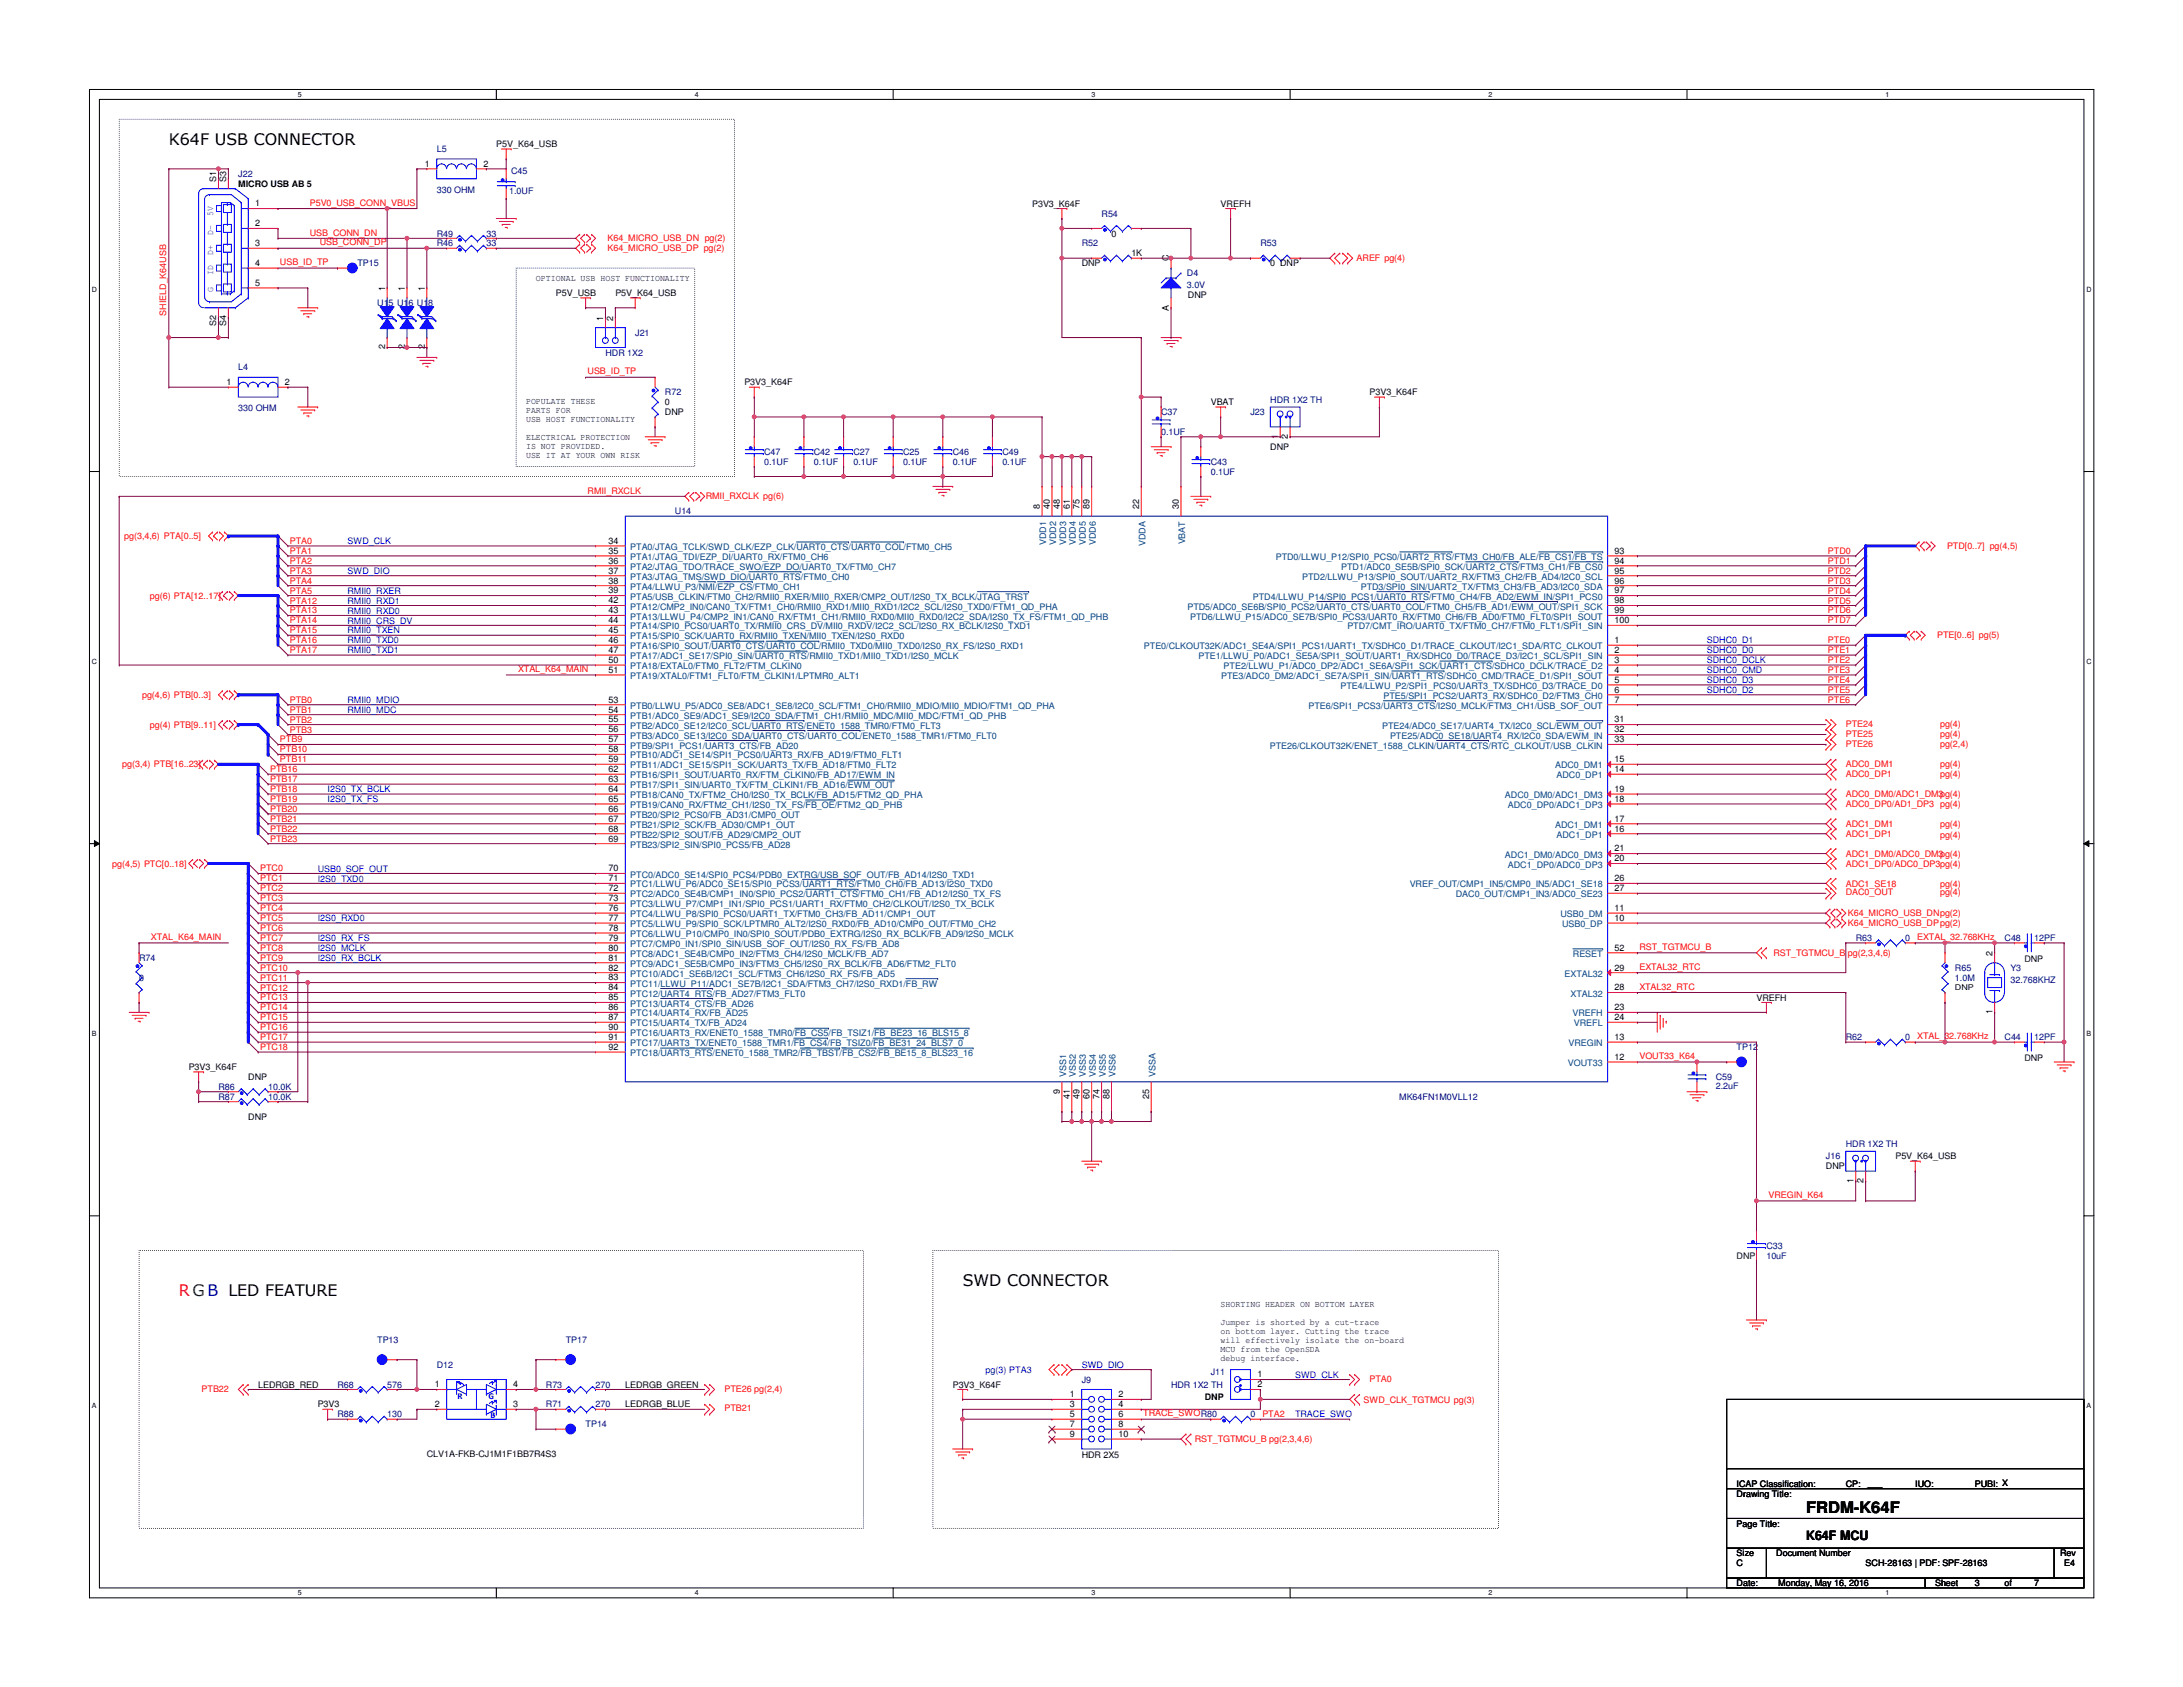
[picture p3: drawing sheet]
<svg xmlns="http://www.w3.org/2000/svg" width="559mm" height="432mm" viewBox="0 0 559 432" stroke-linecap="round" stroke-linejoin="round" font-family="sans-serif">
<defs><g id="words">
<g font-size="4.1">
<text x="43.2" y="37.1">K64F USB CONNECTOR</text>
<text x="246.4" y="329.2">SWD CONNECTOR</text>
<text x="462.3" y="387.3">FRDM-K64F</text>
</g>
<text font-size="4.1" fill="#f00" x="45.8" y="331.8">R GB LED FEATURE</text>
<text font-size="3.3" x="462.3" y="394.3">K64F MCU</text>
<g font-size="2.3" fill="#000080">
<text x="111.8" y="38.9">L5</text>
<text x="61" y="45.3">J22</text>
<text x="130.9" y="44.5">C45</text>
<text x="111.8" y="49.4">330 OHM</text>
<text x="130.3" y="49.6">1.0UF</text>
<text x="282" y="55.5">R54</text>
<text x="111.8" y="60.5">R49</text>
<text x="111.8" y="63.1">R46</text>
<text x="124.5" y="60.5">33</text>
<text x="124.5" y="63.1">33</text>
<text x="276.9" y="63.1">R52</text>
<text x="322.6" y="63.1">R53</text>
<text x="91.5" y="68.2">TP15</text>
<text x="303.8" y="70.7">D4</text>
<text x="303.8" y="73.7">3.0V</text>
<text x="96.6" y="78.3">U15 U16 U18</text>
<text x="162.6" y="85.9">J21</text>
<text x="61" y="94.8">L4</text>
<text x="155" y="91">HDR 1X2</text>
<text x="170.2" y="101.2">R72</text>
<text x="61" y="105.2">330 OHM</text>
<text x="297.2" y="106.3">C37</text>
<text x="320.1" y="106.3">J23</text>
<text x="325.2" y="103.2">HDR 1X2 TH</text>
<text x="297.2" y="111.3">0.1UF</text>
<text x="195.6" y="116.4">C47</text>
<text x="195.6" y="119">0.1UF</text>
<text x="208.3" y="116.4">C42</text>
<text x="208.3" y="119">0.1UF</text>
<text x="218.5" y="116.4">C27</text>
<text x="218.5" y="119">0.1UF</text>
<text x="231.2" y="116.4">C25</text>
<text x="231.2" y="119">0.1UF</text>
<text x="243.9" y="116.4">C46</text>
<text x="243.9" y="119">0.1UF</text>
<text x="256.6" y="116.4">C49</text>
<text x="256.6" y="119">0.1UF</text>
<text x="309.9" y="119">C43</text>
<text x="309.9" y="121.5">0.1UF</text>
<text x="172.8" y="131.7">U14</text>
<text x="35.6" y="246">R74</text>
<text x="475" y="240.9">R63</text>
<text x="487.7" y="240.9">0</text>
<text x="513.1" y="240.9">C48</text>
<text x="520.7" y="240.9">12PF</text>
<text x="35.6" y="251">0</text>
<text x="500.4" y="248.5">R65</text>
<text x="500.4" y="251">1.0M</text>
<text x="514.6" y="248.5">Y3</text>
<text x="514.6" y="251.5">32.768KHZ</text>
<text x="444.5" y="268.8">TP12</text>
<text x="472.5" y="266.3">R62</text>
<text x="487.7" y="266.3">0</text>
<text x="513.1" y="266.3">C44</text>
<text x="520.7" y="266.3">12PF</text>
<text x="55.9" y="279">R86</text>
<text x="55.9" y="281.5">R87</text>
<text x="68.6" y="279">10.0K</text>
<text x="68.6" y="281.5">10.0K</text>
<text x="358.2" y="281.5">MK64FN1M0VLL12</text>
<text x="439.2" y="276.4">C59</text>
<text x="439.2" y="278.7">2.2uF</text>
<text x="472.5" y="293.7">HDR 1X2 TH</text>
<text x="467.4" y="296.8">J16</text>
<text x="452.2" y="319.6">C33</text>
<text x="452.2" y="322.2">10uF</text>
<text x="96.6" y="343.7">TP13</text>
<text x="144.8" y="343.7">TP17</text>
<text x="111.8" y="350.1">D12</text>
<text x="276.9" y="353.9">J9</text>
<text x="309.9" y="351.9">J11</text>
<text x="86.4" y="355.2">R68</text>
<text x="99.1" y="355.2">576</text>
<text x="139.7" y="355.2">R73</text>
<text x="152.4" y="355.2">270</text>
<text x="299.8" y="355.2">HDR 1X2 TH</text>
<text x="86.4" y="362.8">R88</text>
<text x="99.1" y="362.8">130</text>
<text x="139.7" y="360.3">R71</text>
<text x="149.9" y="365.3">TP14</text>
<text x="152.4" y="360.3">270</text>
<text x="320.1" y="362.8">0</text>
</g>
<g font-size="2.3">
<text x="127" y="37.7">P5V_K64_USB</text>
<text x="55.4" y="46.5" transform="rotate(-90 55.4 46.5)">S1</text>
<text x="57.9" y="46.5" transform="rotate(-90 57.9 46.5)">S3</text>
<text x="61" y="47.9">MICRO USB AB 5</text>
<text x="108.8" y="42.7">1</text>
<text x="123.7" y="42.7">2</text>
<text x="65.3" y="52.8">1</text>
<text x="264.2" y="52.9">P3V3_K64F</text>
<text x="312.5" y="52.9">VREFH</text>
<text x="65.3" y="57.9">2</text>
<text x="65.3" y="63">3</text>
<text x="284.5" y="60.5">0</text>
<text x="289.6" y="65.6">1K</text>
<text x="65.3" y="68.1">4</text>
<text x="276.9" y="68.2">DNP</text>
<text x="299.2" y="66.8" transform="rotate(-90 299.2 66.8)">C</text>
<text x="325.2" y="68.2">0 DNP</text>
<text x="65.3" y="73.2">5</text>
<text x="98.6" y="74.5" transform="rotate(-90 98.6 74.5)">1</text>
<text x="103.6" y="74.5" transform="rotate(-90 103.6 74.5)">1</text>
<text x="108.7" y="74.5" transform="rotate(-90 108.7 74.5)">1</text>
<text x="137.2" y="72">OPTIONAL USB HOST FUNCTIONALITY</text>
<text x="142.3" y="75.8">P5V_USB</text>
<text x="157.5" y="75.8">P5V_K64_USB</text>
<text x="304.1" y="76.3">DNP</text>
<text x="55.4" y="83.4" transform="rotate(-90 55.4 83.4)">S2</text>
<text x="57.9" y="83.4" transform="rotate(-90 57.9 83.4)">S4</text>
<text x="154.4" y="82.1" transform="rotate(-90 154.4 82.1)">1</text>
<text x="157" y="82.1" transform="rotate(-90 157 82.1)">2</text>
<text x="299.2" y="79.5" transform="rotate(-90 299.2 79.5)">A</text>
<text x="98.6" y="89.5" transform="rotate(-90 98.6 89.5)">2</text>
<text x="103.6" y="89.5" transform="rotate(-90 103.6 89.5)">2</text>
<text x="108.7" y="89.5" transform="rotate(-90 108.7 89.5)">2</text>
<text x="58" y="98.6">1</text>
<text x="72.9" y="98.6">2</text>
<text x="190.5" y="98.6">P3V3_K64F</text>
<text x="350.6" y="101.2">P3V3_K64F</text>
<text x="134.7" y="103.5">POPULATE THESE</text>
<text x="134.7" y="105.8">PARTS FOR</text>
<text x="170.2" y="103.7">0</text>
<text x="170.2" y="106.3">DNP</text>
<text x="309.9" y="103.7">VBAT</text>
<text x="134.7" y="108.1">USB HOST FUNCTIONALITY</text>
<text x="134.7" y="112.6">ELECTRICAL PROTECTION</text>
<text x="327.2" y="112.3" transform="rotate(-90 327.2 112.3)">1</text>
<text x="329.7" y="112.3" transform="rotate(-90 329.7 112.3)">2</text>
<text x="134.7" y="114.9">IS NOT PROVIDED.</text>
<text x="134.7" y="117.2">USE IT AT YOUR OWN RISK</text>
<text x="325.2" y="115.1">DNP</text>
<text x="266.2" y="130.3" transform="rotate(-90 266.2 130.3)">8</text>
<text x="268.7" y="130.3" transform="rotate(-90 268.7 130.3)">40</text>
<text x="271.3" y="130.3" transform="rotate(-90 271.3 130.3)">48</text>
<text x="273.8" y="130.3" transform="rotate(-90 273.8 130.3)">61</text>
<text x="276.4" y="130.3" transform="rotate(-90 276.4 130.3)">75</text>
<text x="278.9" y="130.3" transform="rotate(-90 278.9 130.3)">89</text>
<text x="291.6" y="130.3" transform="rotate(-90 291.6 130.3)">22</text>
<text x="301.8" y="130.3" transform="rotate(-90 301.8 130.3)">30</text>
<text x="155.7" y="139.2">34</text>
<text x="155.7" y="141.7">35</text>
<text x="413.3" y="141.7">93</text>
<text x="155.7" y="144.3">36</text>
<text x="155.7" y="146.8">37</text>
<text x="155.7" y="149.4">38</text>
<text x="413.3" y="144.3">94</text>
<text x="413.3" y="146.8">95</text>
<text x="413.3" y="149.4">96</text>
<text x="155.7" y="151.9">39</text>
<text x="155.7" y="154.4">42</text>
<text x="413.3" y="151.9">97</text>
<text x="413.3" y="154.4">98</text>
<text x="155.7" y="157">43</text>
<text x="155.7" y="159.5">44</text>
<text x="413.3" y="157">99</text>
<text x="413.3" y="159.5">100</text>
<text x="155.7" y="162.1">45</text>
<text x="155.7" y="164.6">46</text>
<text x="155.7" y="167.1">47</text>
<text x="413.3" y="164.6">1</text>
<text x="413.3" y="167.1">2</text>
<text x="155.7" y="169.7">50</text>
<text x="155.7" y="172.2">51</text>
<text x="413.3" y="169.7">3</text>
<text x="413.3" y="172.2">4</text>
<text x="155.7" y="179.8">53</text>
<text x="413.3" y="174.8">5</text>
<text x="413.3" y="177.3">6</text>
<text x="413.3" y="179.8">7</text>
<text x="155.7" y="182.4">54</text>
<text x="155.7" y="184.9">55</text>
<text x="413.3" y="184.9">31</text>
<text x="155.7" y="187.5">56</text>
<text x="155.7" y="190">57</text>
<text x="413.3" y="187.5">32</text>
<text x="413.3" y="190">33</text>
<text x="155.7" y="192.5">58</text>
<text x="155.7" y="195.1">59</text>
<text x="155.7" y="197.6">62</text>
<text x="413.3" y="195.1">15</text>
<text x="413.3" y="197.6">14</text>
<text x="155.7" y="200.2">63</text>
<text x="155.7" y="202.7">64</text>
<text x="413.3" y="202.7">19</text>
<text x="155.7" y="205.2">65</text>
<text x="155.7" y="207.8">66</text>
<text x="413.3" y="205.2">18</text>
<text x="155.7" y="210.3">67</text>
<text x="155.7" y="212.9">68</text>
<text x="155.7" y="215.4">69</text>
<text x="413.3" y="210.3">17</text>
<text x="413.3" y="212.9">16</text>
<text x="413.3" y="217.9">21</text>
<text x="413.3" y="220.5">20</text>
<text x="155.7" y="223">70</text>
<text x="155.7" y="225.6">71</text>
<text x="413.3" y="225.6">26</text>
<text x="155.7" y="228.1">72</text>
<text x="155.7" y="230.6">73</text>
<text x="155.7" y="233.2">76</text>
<text x="413.3" y="228.1">27</text>
<text x="413.3" y="233.2">11</text>
<text x="155.7" y="235.7">77</text>
<text x="155.7" y="238.3">78</text>
<text x="413.3" y="235.7">10</text>
<text x="155.7" y="240.8">79</text>
<text x="155.7" y="243.3">80</text>
<text x="155.7" y="245.9">81</text>
<text x="413.3" y="243.3">52</text>
<text x="510" y="244.6" transform="rotate(-90 510 244.6)">2</text>
<text x="155.7" y="248.4">82</text>
<text x="155.7" y="251">83</text>
<text x="413.3" y="248.4">29</text>
<text x="518.2" y="246.2">DNP</text>
<text x="155.7" y="253.5">84</text>
<text x="155.7" y="256">85</text>
<text x="413.3" y="253.5">28</text>
<text x="449.6" y="256.1">VREFH</text>
<text x="155.7" y="258.6">86</text>
<text x="155.7" y="261.1">87</text>
<text x="155.7" y="263.7">90</text>
<text x="413.3" y="258.6">23</text>
<text x="413.3" y="261.1">24</text>
<text x="510" y="259.6" transform="rotate(-90 510 259.6)">1</text>
<text x="155.7" y="266.2">91</text>
<text x="155.7" y="268.7">92</text>
<text x="413.3" y="266.2">13</text>
<text x="48.3" y="273.9">P3V3_K64F</text>
<text x="413.3" y="271.3">12</text>
<text x="518.2" y="271.6">DNP</text>
<text x="63.5" y="276.4">DNP</text>
<text x="271.3" y="280" transform="rotate(-90 271.3 280)">9</text>
<text x="273.8" y="281.2" transform="rotate(-90 273.8 281.2)">41</text>
<text x="276.4" y="281.2" transform="rotate(-90 276.4 281.2)">49</text>
<text x="278.9" y="281.2" transform="rotate(-90 278.9 281.2)">60</text>
<text x="281.4" y="281.2" transform="rotate(-90 281.4 281.2)">74</text>
<text x="284" y="281.2" transform="rotate(-90 284 281.2)">88</text>
<text x="294.1" y="281.2" transform="rotate(-90 294.1 281.2)">25</text>
<text x="63.5" y="286.6">DNP</text>
<text x="467.4" y="299.3">DNP</text>
<text x="485.2" y="296.8">P5V_K64_USB</text>
<text x="474.5" y="302.8" transform="rotate(-90 474.5 302.8)">1</text>
<text x="477" y="302.8" transform="rotate(-90 477 302.8)">2</text>
<text x="444.5" y="322.2">DNP</text>
<text x="312.5" y="334.6">SHORTING HEADER ON BOTTOM LAYER</text>
<text x="312.5" y="339.2">Jumper is shorted by a cut-trace</text>
<text x="312.5" y="341.5">on bottom layer. Cutting the trace</text>
<text x="312.5" y="343.8">will effectively isolate the on-board</text>
<text x="312.5" y="346.1">MCU from the OpenSDA</text>
<text x="312.5" y="348.4">debug interface.</text>
<text x="321.9" y="352.6">1</text>
<text x="66.1" y="355.2">LEDRGB_RED</text>
<text x="111.3" y="355.1">1</text>
<text x="131.4" y="355.1">4</text>
<text x="160.1" y="355.2">LEDRGB_GREEN</text>
<text x="243.9" y="355.2">P3V3_K64F</text>
<text x="273.9" y="357.6">1</text>
<text x="286.3" y="357.6">2</text>
<text x="308.4" y="358.3">DNP</text>
<text x="321.9" y="355.1">2</text>
<text x="81.3" y="360.3">P3V3</text>
<text x="111.3" y="360.2">2</text>
<text x="131.4" y="360.2">3</text>
<text x="160.1" y="360.3">LEDRGB_BLUE</text>
<text x="273.9" y="360.2">3</text>
<text x="273.9" y="362.7">5</text>
<text x="273.9" y="365.3">7</text>
<text x="286.3" y="360.2">4</text>
<text x="286.3" y="362.7">6</text>
<text x="286.3" y="365.3">8</text>
<text x="273.9" y="367.8">9</text>
<text x="286.3" y="367.8">10</text>
<text x="109.3" y="373">CLV1A-FKB-CJ1M1F1BB7R4S3</text>
<text x="276.9" y="373.2">HDR 2X5</text>
<text x="444.5" y="383.1">Drawing Title:</text>
<text x="444.5" y="380.6">ICAP Classification:</text>
<text x="472.5" y="380.6">CP:</text>
<text x="478.1" y="380.3">___</text>
<text x="490.3" y="380.6">IUO:</text>
<text x="497.4" y="380.6">___</text>
<text x="505.5" y="380.6">PUBI: X</text>
<text x="444.5" y="390.7">Page Title:</text>
<text x="444.5" y="398.4">Size</text>
<text x="444.5" y="400.9">C</text>
<text x="454.7" y="398.4">Document Number</text>
<text x="477.6" y="400.9">SCH-28163 | PDF: SPF-28163</text>
<text x="527.3" y="398.4">Rev</text>
<text x="528.4" y="400.9">E4</text>
<text x="444.5" y="406">Date:</text>
<text x="455.2" y="406">Monday, May 16, 2016</text>
<text x="495.3" y="406">Sheet</text>
<text x="505.5" y="406">3</text>
<text x="513.1" y="406">of</text>
<text x="520.7" y="406">7</text>
</g>
<g font-size="2.3" fill="#f00">
<text x="79.3" y="52.7">P5V0_USB_CONN_VBUS</text>
<text x="79.3" y="60.3">USB_CONN_DN</text>
<text x="81.8" y="62.8">USB_CONN_DP</text>
<text x="155.5" y="61.8">K64_MICRO_USB_DN pg(2)</text>
<text x="155.5" y="64.3">K64_MICRO_USB_DP pg(2)</text>
<text x="71.7" y="67.9">USB_ID_TP</text>
<text x="347.3" y="66.9">AREF pg(4)</text>
<text x="42.5" y="80.8" transform="rotate(-90 42.5 80.8)">SHIELD_K64USB</text>
<text x="150.4" y="95.8">USB_ID_TP</text>
<text x="150.4" y="126.3">RMII_RXCLK</text>
<text x="180.6" y="127.8">RMII_RXCLK pg(6)</text>
<text x="31.8" y="138">pg(3,4,6) PTA[0..5]</text>
<text x="74.2" y="139.2">PTA0</text>
<text x="74.2" y="141.8">PTA1</text>
<text x="467.9" y="141.8">PTD0</text>
<text x="498.4" y="140.5">PTD[0..7] pg(4,5)</text>
<text x="74.2" y="144.3">PTA2</text>
<text x="74.2" y="146.9">PTA3</text>
<text x="74.2" y="149.4">PTA4</text>
<text x="467.9" y="146.9">PTD2</text>
<text x="467.9" y="149.4">PTD3</text>
<text x="467.9" y="144.3">PTD1</text>
<text x="38.4" y="153.2">pg(6) PTA[12..17]</text>
<text x="74.2" y="151.9">PTA5</text>
<text x="74.2" y="154.5">PTA12</text>
<text x="467.9" y="151.9">PTD4</text>
<text x="467.9" y="154.5">PTD5</text>
<text x="74.2" y="157">PTA13</text>
<text x="74.2" y="159.6">PTA14</text>
<text x="467.9" y="157">PTD6</text>
<text x="467.9" y="159.6">PTD7</text>
<text x="74.2" y="162.1">PTA15</text>
<text x="74.2" y="164.6">PTA16</text>
<text x="74.2" y="167.2">PTA17</text>
<text x="467.9" y="164.6">PTE0</text>
<text x="467.9" y="167.2">PTE1</text>
<text x="495.9" y="163.4">PTE[0..6] pg(5)</text>
<text x="132.6" y="172">XTAL_K64_MAIN</text>
<text x="467.9" y="169.7">PTE2</text>
<text x="467.9" y="172.3">PTE3</text>
<text x="36.4" y="178.6">pg(4,6) PTB[0..3]</text>
<text x="74.2" y="179.9">PTB0</text>
<text x="467.9" y="174.8">PTE4</text>
<text x="467.9" y="177.3">PTE5</text>
<text x="467.9" y="179.9">PTE6</text>
<text x="74.2" y="182.4">PTB1</text>
<text x="74.2" y="185">PTB2</text>
<text x="38.4" y="186.3">pg(4) PTB[9..11]</text>
<text x="71.7" y="190">PTB9</text>
<text x="74.2" y="187.5">PTB3</text>
<text x="472.5" y="186">PTE24</text>
<text x="472.5" y="188.6">PTE25</text>
<text x="472.5" y="191.1">PTE26</text>
<text x="496.6" y="186">pg(4)</text>
<text x="496.6" y="188.6">pg(4)</text>
<text x="496.6" y="191.1">pg(2,4)</text>
<text x="31.3" y="196.4">pg(3,4) PTB[16..23]</text>
<text x="69.1" y="197.7">PTB16</text>
<text x="71.7" y="192.6">PTB10</text>
<text x="71.7" y="195.1">PTB11</text>
<text x="472.5" y="196.4">ADC0_DM1</text>
<text x="496.6" y="196.4">pg(4)</text>
<text x="69.1" y="200.2">PTB17</text>
<text x="69.1" y="202.7">PTB18</text>
<text x="472.5" y="199">ADC0_DP1</text>
<text x="496.6" y="199">pg(4)</text>
<text x="69.1" y="205.3">PTB19</text>
<text x="69.1" y="207.8">PTB20</text>
<text x="472.5" y="206.6">ADC0_DP0/AD1_DP3 pg(4)</text>
<text x="472.5" y="204">ADC0_DM0/ADC1_DM3pg(4)</text>
<text x="69.1" y="210.4">PTB21</text>
<text x="69.1" y="212.9">PTB22</text>
<text x="69.1" y="215.4">PTB23</text>
<text x="472.5" y="214.2">ADC1_DP1</text>
<text x="472.5" y="211.7">ADC1_DM1</text>
<text x="496.6" y="211.7">pg(4)</text>
<text x="496.6" y="214.5">pg(4)</text>
<text x="28.7" y="221.8">pg(4,5) PTC[0..18]</text>
<text x="472.5" y="221.8">ADC1_DP0/ADC0_DP3pg(4)</text>
<text x="472.5" y="219.3">ADC1_DM0/ADC0_DM3pg(4)</text>
<text x="66.6" y="223.1">PTC0</text>
<text x="66.6" y="225.6">PTC1</text>
<text x="472.5" y="226.9">ADC1_SE18</text>
<text x="496.6" y="226.9">pg(4)</text>
<text x="66.6" y="228.1">PTC2</text>
<text x="66.6" y="230.7">PTC3</text>
<text x="66.6" y="233.2">PTC4</text>
<text x="472.5" y="229.2">DAC0_OUT</text>
<text x="496.6" y="229.2">pg(4)</text>
<text x="66.6" y="235.8">PTC5</text>
<text x="66.6" y="238.3">PTC6</text>
<text x="473" y="234.5">K64_MICRO_USB_DNpg(2)</text>
<text x="473" y="237.1">K64_MICRO_USB_DPpg(2)</text>
<text x="38.7" y="240.6">XTAL_K64_MAIN</text>
<text x="66.6" y="243.4">PTC8</text>
<text x="66.6" y="245.9">PTC9</text>
<text x="66.6" y="240.8">PTC7</text>
<text x="419.7" y="243.2">RST_TGTMCU_B</text>
<text x="453.9" y="244.7">RST_TGTMCU_B pg(2,3,4,6)</text>
<text x="490.8" y="240.6">EXTAL_32.768KHz</text>
<text x="66.6" y="248.5">PTC10</text>
<text x="66.6" y="251">PTC11</text>
<text x="419.7" y="248.2">EXTAL32_RTC</text>
<text x="66.6" y="256.1">PTC13</text>
<text x="66.6" y="253.5">PTC12</text>
<text x="419.7" y="253.3">XTAL32_RTC</text>
<text x="66.6" y="258.6">PTC14</text>
<text x="66.6" y="261.2">PTC15</text>
<text x="66.6" y="263.7">PTC16</text>
<text x="66.6" y="266.2">PTC17</text>
<text x="66.6" y="268.8">PTC18</text>
<text x="490.8" y="266">XTAL_32.768KHz</text>
<text x="419.7" y="271.1">VOUT33_K64</text>
<text x="452.7" y="306.7">VREGIN_K64</text>
<text x="350.6" y="353.7">PTA0</text>
<text x="51.6" y="356.2">PTB22</text>
<text x="185.5" y="356.2">PTE26 pg(2,4)</text>
<text x="349" y="359">SWD_CLK_TGTMCU pg(3)</text>
<text x="185.5" y="361.3">PTB21</text>
<text x="292.7" y="362.5">TRACE_SWOR80</text>
<text x="323.1" y="362.8">PTA2</text>
<text x="305.9" y="369.1">RST_TGTMCU_B pg(2,3,4,6)</text>
</g>
<g font-size="2.3" fill="#00f">
<text x="54.6" y="55.2" transform="rotate(-90 54.6 55.2)">5V</text>
<text x="54.6" y="65.3" transform="rotate(-90 54.6 65.3)">D+</text>
<text x="54.6" y="60.2" transform="rotate(-90 54.6 60.2)">D-</text>
<text x="54.6" y="70.4" transform="rotate(-90 54.6 70.4)">ID</text>
<text x="54.6" y="74.7" transform="rotate(-90 54.6 74.7)">G</text>
<text x="88.9" y="139.3">SWD_CLK</text>
<text x="88.9" y="146.9">SWD_DIO</text>
<text x="88.9" y="152">RMII0_RXER</text>
<text x="88.9" y="154.5">RMII0_RXD1</text>
<text x="88.9" y="157.1">RMII0_RXD0</text>
<text x="88.9" y="159.6">RMII0_CRS_DV</text>
<text x="88.9" y="162.1">RMII0_TXEN</text>
<text x="88.9" y="164.7">RMII0_TXD0</text>
<text x="88.9" y="167.2">RMII0_TXD1</text>
<text x="436.9" y="164.7">SDHC0_D1</text>
<text x="436.9" y="167.2">SDHC0_D0</text>
<text x="436.9" y="169.8">SDHC0_DCLK</text>
<text x="436.9" y="172.3">SDHC0_CMD</text>
<text x="88.9" y="179.9">RMII0_MDIO</text>
<text x="436.9" y="174.8">SDHC0_D3</text>
<text x="436.9" y="177.4">SDHC0_D2</text>
<text x="88.9" y="182.5">RMII0_MDC</text>
<text x="83.9" y="202.8">I2S0_TX_BCLK</text>
<text x="83.9" y="205.3">I2S0_TX_FS</text>
<text x="81.3" y="223.1">USB0_SOF_OUT</text>
<text x="81.3" y="225.6">I2S0_TXD0</text>
<text x="81.3" y="235.8">I2S0_RXD0</text>
<text x="81.3" y="243.4">I2S0_MCLK</text>
<text x="81.3" y="246">I2S0_RX_BCLK</text>
<text x="81.3" y="240.9">I2S0_RX_FS</text>
<text x="252.3" y="351.4">pg(3) PTA3</text>
<text x="276.9" y="350.1">SWD_DIO</text>
<text x="331.5" y="352.6">SWD_CLK</text>
<text x="117.1" y="358.1">R</text>
<text x="125" y="358.1">G</text>
<text x="125.5" y="362.9">B</text>
<text x="331.5" y="362.8">TRACE_SWO</text>
</g>
<g font-size="2.3" fill="#004080">
<text x="161.3" y="140.8">PTA0/JTAG_TCLK/SWD_CLK/EZP_CLK/UART0_CTS/UART0_COL/FTM0_CH5</text>
<text x="161.3" y="143.3">PTA1/JTAG_TDI/EZP_DI/UART0_RX/FTM0_CH6</text>
<text x="267.8" y="139.5" transform="rotate(-90 267.8 139.5)">VDD1</text>
<text x="270.3" y="139.5" transform="rotate(-90 270.3 139.5)">VDD2</text>
<text x="272.9" y="139.5" transform="rotate(-90 272.9 139.5)">VDD3</text>
<text x="275.4" y="139.5" transform="rotate(-90 275.4 139.5)">VDD4</text>
<text x="278" y="139.5" transform="rotate(-90 278 139.5)">VDD5</text>
<text x="280.5" y="139.5" transform="rotate(-90 280.5 139.5)">VDD6</text>
<text x="293.2" y="139.7" transform="rotate(-90 293.2 139.7)">VDDA</text>
<text x="303.4" y="139.4" transform="rotate(-90 303.4 139.4)">VBAT</text>
<text x="326.6" y="143.3">PTD0/LLWU_P12/SPI0_PCS0/UART2_RTS/FTM3_CH0/FB_ALE/FB_CS1/FB_TS</text>
<text x="161.3" y="145.9">PTA2/JTAG_TDO/TRACE_SWO/EZP_DO/UART0_TX/FTM0_CH7</text>
<text x="161.3" y="148.4">PTA3/JTAG_TMS/SWD_DIO/UART0_RTS/FTM0_CH0</text>
<text x="333.3" y="148.4">PTD2/LLWU_P13/SPI0_SOUT/UART2_RX/FTM3_CH2/FB_AD4/I2C0_SCL</text>
<text x="343.3" y="145.9">PTD1/ADC0_SE5B/SPI0_SCK/UART2_CTS/FTM3_CH1/FB_CS0</text>
<text x="161.3" y="151">PTA4/LLWU_P3/NMI/EZP_CS/FTM0_CH1</text>
<text x="161.3" y="153.5">PTA5/USB_CLKIN/FTM0_CH2/RMII0_RXER/MII0_RXER/CMP2_OUT/I2S0_TX_BCLK/JTAG_TRST</text>
<text x="320.7" y="153.5">PTD4/LLWU_P14/SPI0_PCS1/UART0_RTS/FTM0_CH4/FB_AD2/EWM_IN/SPI1_PCS0</text>
<text x="348.3" y="151">PTD3/SPI0_SIN/UART2_TX/FTM3_CH3/FB_AD3/I2C0_SDA</text>
<text x="161.3" y="156">PTA12/CMP2_IN0/CAN0_TX/FTM1_CH0/RMII0_RXD1/MII0_RXD1/I2C2_SCL/I2S0_TXD0/FTM1_QD_PHA</text>
<text x="161.3" y="158.6">PTA13/LLWU_P4/CMP2_IN1/CAN0_RX/FTM1_CH1/RMII0_RXD0/MII0_RXD0/I2C2_SDA/I2S0_TX_FS/FTM1_QD_PHB</text>
<text x="161.3" y="161.1">PTA14/SPI0_PCS0/UART0_TX/RMII0_CRS_DV/MII0_RXDV/I2C2_SCL/I2S0_RX_BCLK/I2S0_TXD1</text>
<text x="304" y="156">PTD5/ADC0_SE6B/SPI0_PCS2/UART0_CTS/UART0_COL/FTM0_CH5/FB_AD1/EWM_OUT/SPI1_SCK</text>
<text x="304.6" y="158.6">PTD6/LLWU_P15/ADC0_SE7B/SPI0_PCS3/UART0_RX/FTM0_CH6/FB_AD0/FTM0_FLT0/SPI1_SOUT</text>
<text x="344.9" y="161.1">PTD7/CMT_IRO/UART0_TX/FTM0_CH7/FTM0_FLT1/SPI1_SIN</text>
<text x="161.3" y="163.7">PTA15/SPI0_SCK/UART0_RX/RMII0_TXEN/MII0_TXEN/I2S0_RXD0</text>
<text x="161.3" y="166.2">PTA16/SPI0_SOUT/UART0_CTS/UART0_COL/RMII0_TXD0/MII0_TXD0/I2S0_RX_FS/I2S0_RXD1</text>
<text x="292.8" y="166.2">PTE0/CLKOUT32K/ADC1_SE4A/SPI1_PCS1/UART1_TX/SDHC0_D1/TRACE_CLKOUT/I2C1_SDA/RTC_CLKOUT</text>
<text x="161.3" y="168.7">PTA17/ADC1_SE17/SPI0_SIN/UART0_RTS/RMII0_TXD1/MII0_TXD1/I2S0_MCLK</text>
<text x="161.3" y="171.3">PTA18/EXTAL0/FTM0_FLT2/FTM_CLKIN0</text>
<text x="161.3" y="173.8">PTA19/XTAL0/FTM1_FLT0/FTM_CLKIN1/LPTMR0_ALT1</text>
<text x="306.8" y="168.7">PTE1/LLWU_P0/ADC1_SE5A/SPI1_SOUT/UART1_RX/SDHC0_D0/TRACE_D3/I2C1_SCL/SPI1_SIN</text>
<text x="312.6" y="173.8">PTE3/ADC0_DM2/ADC1_SE7A/SPI1_SIN/UART1_RTS/SDHC0_CMD/TRACE_D1/SPI1_SOUT</text>
<text x="313.2" y="171.3">PTE2/LLWU_P1/ADC0_DP2/ADC1_SE6A/SPI1_SCK/UART1_CTS/SDHC0_DCLK/TRACE_D2</text>
<text x="343.1" y="176.4">PTE4/LLWU_P2/SPI1_PCS0/UART3_TX/SDHC0_D3/TRACE_D0</text>
<text x="354.2" y="178.9">PTE5/SPI1_PCS2/UART3_RX/SDHC0_D2/FTM3_CH0</text>
<text x="161.3" y="181.4">PTB0/LLWU_P5/ADC0_SE8/ADC1_SE8/I2C0_SCL/FTM1_CH0/RMII0_MDIO/MII0_MDIO/FTM1_QD_PHA</text>
<text x="161.3" y="184">PTB1/ADC0_SE9/ADC1_SE9/I2C0_SDA/FTM1_CH1/RMII0_MDC/MII0_MDC/FTM1_QD_PHB</text>
<text x="334.9" y="181.4">PTE6/SPI1_PCS3/UART3_CTS/I2S0_MCLK/FTM3_CH1/USB_SOF_OUT</text>
<text x="161.3" y="186.5">PTB2/ADC0_SE12/I2C0_SCL/UART0_RTS/ENET0_1588_TMR0/FTM0_FLT3</text>
<text x="161.3" y="189.1">PTB3/ADC0_SE13/I2C0_SDA/UART0_CTS/UART0_COL/ENET0_1588_TMR1/FTM0_FLT0</text>
<text x="161.3" y="191.6">PTB9/SPI1_PCS1/UART3_CTS/FB_AD20</text>
<text x="325" y="191.6">PTE26/CLKOUT32K/ENET_1588_CLKIN/UART4_CTS/RTC_CLKOUT/USB_CLKIN</text>
<text x="353.8" y="186.5">PTE24/ADC0_SE17/UART4_TX/I2C0_SCL/EWM_OUT</text>
<text x="355.8" y="189.1">PTE25/ADC0_SE18/UART4_RX/I2C0_SDA/EWM_IN</text>
<text x="161.3" y="194.1">PTB10/ADC1_SE14/SPI1_PCS0/UART3_RX/FB_AD19/FTM0_FLT1</text>
<text x="161.3" y="196.7">PTB11/ADC1_SE15/SPI1_SCK/UART3_TX/FB_AD18/FTM0_FLT2</text>
<text x="398.1" y="196.7">ADC0_DM1</text>
<text x="161.3" y="199.2">PTB16/SPI1_SOUT/UART0_RX/FTM_CLKIN0/FB_AD17/EWM_IN</text>
<text x="161.3" y="201.8">PTB17/SPI1_SIN/UART0_TX/FTM_CLKIN1/FB_AD16/EWM_OUT</text>
<text x="398.4" y="199.2">ADC0_DP1</text>
<text x="161.3" y="204.3">PTB18/CAN0_TX/FTM2_CH0/I2S0_TX_BCLK/FB_AD15/FTM2_QD_PHA</text>
<text x="161.3" y="206.8">PTB19/CAN0_RX/FTM2_CH1/I2S0_TX_FS/FB_OE/FTM2_QD_PHB</text>
<text x="161.3" y="209.4">PTB20/SPI2_PCS0/FB_AD31/CMP0_OUT</text>
<text x="385.2" y="204.3">ADC0_DM0/ADC1_DM3</text>
<text x="386" y="206.8">ADC0_DP0/ADC1_DP3</text>
<text x="161.3" y="211.9">PTB21/SPI2_SCK/FB_AD30/CMP1_OUT</text>
<text x="161.3" y="214.5">PTB22/SPI2_SOUT/FB_AD29/CMP2_OUT</text>
<text x="398.1" y="211.9">ADC1_DM1</text>
<text x="398.4" y="214.5">ADC1_DP1</text>
<text x="161.3" y="217">PTB23/SPI2_SIN/SPI0_PCS5/FB_AD28</text>
<text x="385.2" y="219.5">ADC1_DM0/ADC0_DM3</text>
<text x="161.3" y="224.6">PTC0/ADC0_SE14/SPI0_PCS4/PDB0_EXTRG/USB_SOF_OUT/FB_AD14/I2S0_TXD1</text>
<text x="161.3" y="227.2">PTC1/LLWU_P6/ADC0_SE15/SPI0_PCS3/UART1_RTS/FTM0_CH0/FB_AD13/I2S0_TXD0</text>
<text x="360.8" y="227.2">VREF_OUT/CMP1_IN5/CMP0_IN5/ADC1_SE18</text>
<text x="386" y="222.1">ADC1_DP0/ADC0_DP3</text>
<text x="161.3" y="229.7">PTC2/ADC0_SE4B/CMP1_IN0/SPI0_PCS2/UART1_CTS/FTM0_CH1/FB_AD12/I2S0_TX_FS</text>
<text x="161.3" y="232.2">PTC3/LLWU_P7/CMP1_IN1/SPI0_PCS1/UART1_RX/FTM0_CH2/CLKOUT/I2S0_TX_BCLK</text>
<text x="372.7" y="229.7">DAC0_OUT/CMP1_IN3/ADC0_SE23</text>
<text x="161.3" y="234.8">PTC4/LLWU_P8/SPI0_PCS0/UART1_TX/FTM0_CH3/FB_AD11/CMP1_OUT</text>
<text x="161.3" y="237.3">PTC5/LLWU_P9/SPI0_SCK/LPTMR0_ALT2/I2S0_RXD0/FB_AD10/CMP0_OUT/FTM0_CH2</text>
<text x="161.3" y="239.9">PTC6/LLWU_P10/CMP0_IN0/SPI0_SOUT/PDB0_EXTRG/I2S0_RX_BCLK/FB_AD9/I2S0_MCLK</text>
<text x="399.5" y="234.8">USB0_DM</text>
<text x="399.8" y="237.3">USB0_DP</text>
<text x="161.3" y="242.4">PTC7/CMP0_IN1/SPI0_SIN/USB_SOF_OUT/I2S0_RX_FS/FB_AD8</text>
<text x="161.3" y="244.9">PTC8/ADC1_SE4B/CMP0_IN2/FTM3_CH4/I2S0_MCLK/FB_AD7</text>
<text x="402.6" y="244.9">RESET</text>
<text x="161.3" y="247.5">PTC9/ADC1_SE5B/CMP0_IN3/FTM3_CH5/I2S0_RX_BCLK/FB_AD6/FTM2_FLT0</text>
<text x="161.3" y="250">PTC10/ADC1_SE6B/I2C1_SCL/FTM3_CH6/I2S0_RX_FS/FB_AD5</text>
<text x="400.5" y="250">EXTAL32</text>
<text x="161.3" y="252.6">PTC11/LLWU_P11/ADC1_SE7B/I2C1_SDA/FTM3_CH7/I2S0_RXD1/FB_RW</text>
<text x="161.3" y="255.1">PTC12/UART4_RTS/FB_AD27/FTM3_FLT0</text>
<text x="161.3" y="257.6">PTC13/UART4_CTS/FB_AD26</text>
<text x="402" y="255.1">XTAL32</text>
<text x="161.3" y="260.2">PTC14/UART4_RX/FB_AD25</text>
<text x="161.3" y="262.7">PTC15/UART4_TX/FB_AD24</text>
<text x="402.5" y="260.2">VREFH</text>
<text x="402.9" y="262.7">VREFL</text>
<text x="161.3" y="265.3">PTC16/UART3_RX/ENET0_1588_TMR0/FB_CS5/FB_TSIZ1/FB_BE23_16_BLS15_8</text>
<text x="161.3" y="267.8">PTC17/UART3_TX/ENET0_1588_TMR1/FB_CS4/FB_TSIZ0/FB_BE31_24_BLS7_0</text>
<text x="401.5" y="267.8">VREGIN</text>
<text x="161.3" y="270.3">PTC18/UART3_RTS/ENET0_1588_TMR2/FB_TBST/FB_CS2/FB_BE15_8_BLS23_16</text>
<text x="272.9" y="275.6" transform="rotate(-90 272.9 275.6)">VSS1</text>
<text x="275.4" y="275.6" transform="rotate(-90 275.4 275.6)">VSS2</text>
<text x="278" y="275.6" transform="rotate(-90 278 275.6)">VSS3</text>
<text x="280.5" y="275.6" transform="rotate(-90 280.5 275.6)">VSS4</text>
<text x="283" y="275.6" transform="rotate(-90 283 275.6)">VSS5</text>
<text x="285.6" y="275.6" transform="rotate(-90 285.6 275.6)">VSS6</text>
<text x="295.7" y="275.6" transform="rotate(-90 295.7 275.6)">VSSA</text>
<text x="401.4" y="272.9">VOUT33</text>
</g>
<text font-size="2" x="500.4" y="253.4">DNP</text>
<g font-size="1.8">
<text x="76.2" y="24.8">5</text>
<text x="177.8" y="24.8">4</text>
<text x="279.4" y="24.8">3</text>
<text x="381" y="24.8">2</text>
<text x="482.6" y="24.8">1</text>
<text x="23.5" y="74.7">D</text>
<text x="534.1" y="74.7">D</text>
<text x="23.5" y="169.9">C</text>
<text x="534.1" y="169.9">C</text>
<text x="23.5" y="265.2">B</text>
<text x="534.1" y="265.2">B</text>
<text x="23.5" y="360.4">A</text>
<text x="534.1" y="360.4">A</text>
<text x="76.2" y="408.3">5</text>
<text x="177.8" y="408.3">4</text>
<text x="279.4" y="408.3">3</text>
<text x="381" y="408.3">2</text>
<text x="482.6" y="408.3">1</text>
</g>
</g></defs>
<path d="M22.9 22.9h513.1v386.1h-513.1zM25.4 25.4h508v381h-508z" fill="none" stroke="#000" stroke-width=".26"/>
<g fill="#fff">
<path d="M76.2 23.2h1v1.9h-1z"/>
<path d="M76.2 406.7h1v2h-1z"/>
</g>
<path d="M127 22.9v2.5M127 406.4v2.6" fill="none" stroke="#000" stroke-width=".26"/>
<g fill="#fff">
<path d="M177.8 23.2h1v1.9h-1z"/>
<path d="M177.8 406.7h1v2h-1z"/>
</g>
<path d="M228.6 22.9v2.5M228.6 406.4v2.6" fill="none" stroke="#000" stroke-width=".26"/>
<g fill="#fff">
<path d="M279.4 23.2h1v1.9h-1z"/>
<path d="M279.4 406.7h1v2h-1z"/>
</g>
<path d="M330.2 22.9v2.5M330.2 406.4v2.6" fill="none" stroke="#000" stroke-width=".26"/>
<g fill="#fff">
<path d="M381 23.2h1v1.9h-1z"/>
<path d="M381 406.7h1v2h-1z"/>
</g>
<path d="M431.8 22.9v2.5M431.8 406.4v2.6" fill="none" stroke="#000" stroke-width=".26"/>
<g fill="#fff">
<path d="M482.6 23.2h1v1.9h-1z"/>
<path d="M482.6 406.7h1v2h-1z"/>
<path d="M23.5 73.1h1.3v2h-1.3z"/>
<path d="M534.1 73.1h1.2v2h-1.2z"/>
<path d="M23.5 168.3h1.3v2h-1.3z"/>
<path d="M534.1 168.3h1.2v2h-1.2z"/>
</g>
<path d="M22.9 120.7h2.5M533.4 120.7h2.6" fill="none" stroke="#000" stroke-width=".26"/>
<g fill="#fff">
<path d="M23.5 263.6h1.2v2h-1.2z"/>
<path d="M534.1 263.6h1.2v2h-1.2z"/>
</g>
<path d="M22.9 215.9h2.5M24.2 215.2l1.2 .7-1.2 .8zM533.4 215.9l1.3-.7v1.5zM533.4 215.9h2.6" fill="none" stroke="#000" stroke-width=".26"/>
<path d="M24.2 215.2l1.2 .7-1.2 .8zM533.4 215.9l1.3-.7v1.5z" fill="#000"/>
<g fill="#fff">
<path d="M23.5 358.8h1.2v2h-1.2z"/>
<path d="M534.1 358.8h1.2v2h-1.2z"/>
</g>
<path d="M22.9 311.2h2.5M533.4 311.2h2.6" fill="none" stroke="#000" stroke-width=".26"/>
<path d="M238.8 320.1h144.8v71.1h-144.8z" fill="none" stroke="#000" stroke-width=".26" stroke-dasharray="0 .5"/>
<path d="M317.5 353.1v2.5" fill="none" stroke="#00f" stroke-width=".76" stroke-dasharray="0 1.5"/>
<circle cx="317.5" cy="355.6" r=".38" fill="#00f" stroke-dasharray="0 1.5"/>
<path d="M30.5 30.5h157.5v91.5h-157.5zM132.1 68.6h45.7v50.8h-45.7z" fill="none" stroke="#000" stroke-width=".26" stroke-dasharray="0 .5"/>
<path d="M327.7 106.7h2.5" fill="none" stroke="#00f" stroke-width=".76" stroke-dasharray="0 1.5"/>
<circle cx="330.2" cy="106.7" r=".38" fill="#00f" stroke-dasharray="0 1.5"/>
<path d="M475 297.2h2.6" fill="none" stroke="#00f" stroke-width=".76" stroke-dasharray="0 1.5"/>
<circle cx="477.6" cy="297.2" r=".38" fill="#00f" stroke-dasharray="0 1.5"/>
<path d="M35.6 320.1h185.4v71.1h-185.4z" fill="none" stroke="#000" stroke-width=".26" stroke-dasharray="0 .5"/>
<g fill="none" stroke="#f00" stroke-width=".26">
<path d="M128.3 38.1h2.6M129.6 38.1v2.6M130.9 38.1h.1M127 55.9h5.1M127.8 56.7h3.6M128.6 57.4h.1M128.6 57.4h2M129.3 58.2h.5M129.6 40.7h.1M129.8 58.2h.1M131.4 56.7h.1M132.1 55.9h.1"/>
<path d="M148.4 60h.1M148.4 60l-1 1 1 1M149.6 60h.1M149.6 60l-1 1 1 1M150.2 60h.1M150.2 60l1 1M151.4 60h.1M151.4 60l1 1-1 1M270.6 53.4h2.5M271.8 55.9h.1M271.8 53.4v2.5M273.1 53.4h.1"/>
<path d="M313.7 53.4h2.6M315 55.9h.1M315 53.4v2.5M316.3 53.4h.1M76.2 78.8h5.1M77 79.5h3.6M80.6 79.5h.1M81.3 78.8h.1M148.4 62h.1M148.4 62.5h.1M148.4 64.6h.1M148.4 62.5l-1 1 1 1.1"/>
<path d="M148.6 76.2h2.6M149.6 62h.1M149.6 62.5h.1M149.6 64.6h.1M149.6 62.5l-1 1 1 1.1M149.9 78.8h.1M149.9 76.2v2.6M150.2 62.5h.1M150.2 62.5l1 1M151.2 76.2h.1M151.2 61h.1M151.2 63.5h.1"/>
<path d="M151.2 61l-1 1M151.2 63.5l-1 1.1M151.4 62h.1M151.4 64.6h.1M151.4 62.5h.1M151.4 62.5l1 1-1 1.1M161.3 76.2h2.6M162.6 78.8h.1M162.6 76.2v2.6M163.9 76.2h.1M341.7 64.8h.1M341.7 67.4h.1"/>
<path d="M341.7 64.8l-1.3 1.3 1.3 1.3M342.9 67.4h.1M342.9 64.8h.1M342.9 64.8l-1.2 1.3 1.2 1.3M343.7 67.4h.1M343.7 64.8h.1M343.7 64.8l1.3 1.3-1.3 1.3M345 64.8h.1M345 67.4h.1M345 64.8l1.2 1.3-1.2 1.3M77.8 80.3h.1M77.8 80.3h2"/>
<path d="M78.5 81.1h.5M79 81.1h.1M106.7 91.5h5.1M107.5 92.2h3.5M108.2 93h.1M108.2 93h2.1M109 93.8h.5M109.5 93.8h.1M111 92.2h.1M111.8 91.5h.1M191.8 99.1h2.6M193.1 99.1v2.5"/>
<path d="M194.4 99.1h.1M297.2 86.4h5.1M298 87.2h3.5M298.7 87.9h.1M298.7 87.9h2.1M299.5 88.7h.5M300 88.7h.1M301.5 87.2h.1M302.3 86.4h.1M76.2 104.2h5.1M77 104.9h3.6M77.8 105.7h.1"/>
<path d="M77.8 105.7h2M78.5 106.5h.5M79 106.5h.1M80.6 104.9h.1M81.3 104.2h.1M165.1 111.8h5.1M165.9 112.6h3.6M166.7 113.3h.1M166.7 113.3h2M167.4 114.1h.5M167.9 114.1h.1M169.5 112.6h.1"/>
<path d="M170.2 111.8h.1M193.1 101.6h.1M294.7 114.3h5.1M295.4 115.1h3.6M296.2 115.9h.1M296.2 115.9h2M297 116.6h.5M297.5 116.6h.1M299 115.1h.1M299.8 114.3h.1M311.2 104.2h2.5M312.5 106.7h.1"/>
<path d="M312.5 104.2v2.5M313.7 104.2h.1M351.8 101.6h2.6M353.1 104.2h.1M353.1 101.6v2.6M354.4 101.6h.1M54.4 138.2h.1M54.4 136.2h.1M54.4 136.2l-1 1 1 1M54.7 137.2h.1M54.7 137.2l1 1M55.7 136.2h.1"/>
<path d="M55.7 136.2l-1 1M56.2 136.2h.1M56.2 138.2h.1M56.2 136.2l1 1-1 1M57.4 136.2h.1M57.4 138.2h.1M57.4 136.2l1.1 1-1.1 1M176.3 126h.1M176.3 128.1h.1M176.3 126l-1 1 1 1.1M177.6 126h.1M177.6 128.1h.1"/>
<path d="M177.6 126l-1 1 1 1.1M178.1 126h.1M178.1 126l1 1M179.1 127h.1M179.1 127l-1 1.1M179.4 128.1h.1M179.4 126h.1M179.4 126l1 1-1 1.1M238.8 124.5h5.1M239.6 125.3h3.5M240.3 126h.1M240.3 126h2.1"/>
<path d="M241.1 126.8h.5M241.6 126.8h.1M243.1 125.3h.1M243.9 124.5h.1M304.8 127h5.1M305.6 127.8h3.6M306.4 128.6h.1M306.4 128.6h2M307.1 129.3h.5M307.6 129.3h.1M309.2 127.8h.1M309.9 127h.1"/>
<path d="M491.3 138.7h.1M491.3 138.7l-1 1 1 1.1M492.5 138.7h.1M492.5 138.7l-1 1 1 1.1M493.1 138.7h.1M493.1 138.7l1 1M494.1 139.7h.1M494.1 139.7l-1 1.1M494.3 138.7h.1M494.3 138.7l1 1-1 1.1M56.9 153.5h.1M56.9 151.4h.1"/>
<path d="M56.9 151.4l-1 1 1 1.1M57.2 152.4h.1M57.2 152.4l1 1.1M58.2 151.4h.1M58.2 151.4l-1 1M58.7 151.4h.1M58.7 153.5h.1M58.7 151.4l1 1-1 1.1M60 151.4h.1M60 153.5h.1M60 151.4l1 1-1 1.1M491.3 140.8h.1"/>
<path d="M492.5 140.8h.1M494.3 140.8h.1M56.9 178.9h.1M56.9 176.8h.1M56.9 176.8l-1 1 1 1.1M57.2 177.8h.1M57.2 177.8l1 1.1M58.2 176.8h.1M58.2 176.8l-1 1M58.7 176.8h.1M58.7 178.9h.1M58.7 176.8l1 1-1 1.1"/>
<path d="M60 176.8h.1M60 178.9h.1M60 176.8l1 1-1 1.1M488.7 161.6h.1M488.7 163.6h.1M488.7 161.6l-1 1 1 1M490 161.6h.1M490 163.6h.1M490 161.6l-1 1 1 1M490.5 161.6h.1M490.5 161.6l1 1M491.5 162.6h.1"/>
<path d="M491.5 162.6l-1 1M491.8 163.6h.1M491.8 161.6h.1M491.8 161.6l1 1-1 1M51.9 196.6h.1M51.9 194.6h.1M51.9 194.6l-1.1 1 1.1 1M52.1 195.6h.1M52.1 195.6l1 1M53.1 194.6h.1M53.1 194.6l-1 1M53.6 194.6h.1"/>
<path d="M53.6 196.6h.1M53.6 194.6l1.1 1-1.1 1M54.9 194.6h.1M54.9 196.6h.1M54.9 194.6l1 1-1 1M56.9 186.5h.1M56.9 184.4h.1M56.9 184.4l-1 1.1 1 1M57.2 185.5h.1M57.2 185.5l1 1M58.2 184.4h.1M58.2 184.4l-1 1.1"/>
<path d="M58.7 184.4h.1M58.7 186.5h.1M58.7 184.4l1 1.1-1 1M60 184.4h.1M60 186.5h.1M60 184.4l1 1.1-1 1M467.4 186.7h.1M467.4 184.2h.1M467.4 189.3h.1M467.4 191.8h.1M467.4 184.2l1.3 1.3-1.3 1.2M467.4 186.7l1.3 1.3-1.3 1.3"/>
<path d="M467.4 189.3l1.3 1.2-1.3 1.3M468.7 196.9h.1M468.7 199.4h.1M468.7 194.4h.1M468.7 186.7h.1M468.7 184.2h.1M468.7 189.3h.1M468.7 191.8h.1M468.7 196.9l-1.3 1.3 1.3 1.2M468.7 194.4l-1.3 1.2 1.3 1.3M468.7 184.2l1.2 1.3-1.2 1.2M468.7 186.7l1.2 1.3-1.2 1.3"/>
<path d="M468.7 189.3l1.2 1.2-1.2 1.3M469.9 199.4h.1M469.9 196.9h.1M469.9 194.4h.1M469.9 196.9l-1.2 1.3 1.2 1.2M469.9 194.4l-1.2 1.2 1.2 1.3M468.7 212.1h.1M468.7 214.7h.1M468.7 209.6h.1M468.7 204.5h.1M468.7 207.1h.1M468.7 202h.1"/>
<path d="M468.7 219.8h.1M468.7 217.2h.1M468.7 212.1l-1.3 1.3 1.3 1.3M468.7 209.6l-1.3 1.3 1.3 1.2M468.7 204.5l-1.3 1.3 1.3 1.3M468.7 202l-1.3 1.2 1.3 1.3M468.7 219.8l-1.3 1.2 1.3 1.3M468.7 217.2l-1.3 1.3 1.3 1.3M469.9 214.7h.1M469.9 212.1h.1M469.9 209.6h.1M469.9 207.1h.1"/>
<path d="M469.9 204.5h.1M469.9 202h.1M469.9 219.8h.1M469.9 217.2h.1M469.9 212.1l-1.2 1.3 1.2 1.3M469.9 209.6l-1.2 1.3 1.2 1.2M469.9 204.5l-1.2 1.3 1.2 1.3M469.9 202l-1.2 1.2 1.2 1.3M469.9 219.8l-1.2 1.2 1.2 1.3M469.9 217.2l-1.2 1.3 1.2 1.3M49.3 222h.1M49.3 220h.1"/>
<path d="M49.3 220l-1 1 1 1M49.6 221h.1M49.6 221l1 1M50.6 220h.1M50.6 220l-1 1M51.1 220h.1M51.1 222h.1M51.1 220l1 1-1 1M52.4 220h.1M52.4 222h.1M52.4 220l1 1-1 1M467.4 229.9h.1"/>
<path d="M467.4 227.4h.1M467.4 227.4l1.3 1.2-1.3 1.3M468.4 232.7h.1M468.4 234.7h.1M468.4 235.2h.1M468.4 237.3h.1M468.4 232.7l-1 1 1 1M468.4 235.2l-1 1.1 1 1M468.7 222.3h.1M468.7 229.9h.1M468.7 227.4h.1M468.7 224.8h.1"/>
<path d="M468.7 227.4l1.2 1.2-1.2 1.3M468.7 224.8l-1.3 1.3 1.3 1.3M469.7 232.7h.1M469.7 234.7h.1M469.7 235.2h.1M469.7 237.3h.1M469.7 232.7l-1 1 1 1M469.7 235.2l-1 1.1 1 1M469.9 222.3h.1M469.9 227.4h.1M469.9 224.8h.1M469.9 224.8l-1.2 1.3 1.2 1.3"/>
<path d="M470.2 232.7h.1M470.2 235.2h.1M470.2 235.2l1 1.1M470.2 232.7l1 1M471.2 233.7h.1M471.2 236.3h.1M471.2 233.7l-1 1M471.2 236.3l-1 1M471.5 234.7h.1M471.5 232.7h.1M471.5 237.3h.1M471.5 235.2h.1"/>
<path d="M471.5 232.7l1 1-1 1M471.5 235.2l1 1.1-1 1M33.1 259.1h5M33.8 259.9h3.6M37.4 259.9h.1M38.1 259.1h.1M424.2 259.1h.1M424.2 259.1v5.1M425 259.9h.1M425 259.9v3.5M450.9 242.6h.1M450.9 245.2h.1"/>
<path d="M450.9 256.6h2.5M450.9 242.6l-1.3 1.3 1.3 1.3M452.2 259.1h.1M452.2 245.2h.1M452.2 242.6h.1M452.2 256.6v2.5M452.2 242.6l-1.3 1.3 1.3 1.3M453.4 256.6h.1M34.6 260.6h.1M34.6 260.6h2M35.3 261.4h.6M35.9 261.4h.1"/>
<path d="M49.6 274.4h2.5M50.8 276.9h.1M50.8 274.4v2.5M52.1 274.4h.1M425.7 262.7h.1M425.7 260.6v2.1M426.5 261.4h.1M426.5 261.4v.5M431.8 279.4h5.1M436.9 279.4h.1M525.8 271.8h5.1M526.6 272.6h3.5"/>
<path d="M527.3 273.3h.1M527.3 273.3h2.1M528.1 274.1h.5M528.6 274.1h.1M530.1 272.6h.1M530.9 271.8h.1M276.9 297.2h5.1M277.7 298h3.5M278.4 298.7h.1M278.4 298.7h2.1M279.2 299.5h.5M279.7 299.5h.1"/>
<path d="M281.2 298h.1M282 297.2h.1M432.6 280.2h3.6M433.4 281h.1M433.4 281h2M434.1 281.7h.5M434.6 281.7h.1M436.2 280.2h.1M489 297.2h2.5M490.3 299.8h.1M490.3 297.2v2.6M491.5 297.2h.1"/>
<path d="M447.1 337.9h5.1M447.8 338.6h3.6M448.6 339.4h.1M448.6 339.4h2M451.4 338.6h.1M452.2 337.9h.1M62.3 356.9h.1M62.3 354.4h.1M62.3 354.4l-1.3 1.2 1.3 1.3M63.5 356.9h.1M63.5 354.4h.1M63.5 354.4l-1.2 1.2 1.2 1.3"/>
<path d="M180.4 356.9h.1M180.4 354.4h.1M180.4 359.5h.1M180.4 354.4l1.3 1.2-1.3 1.3M180.4 359.5l1.3 1.2-1.3 1.3M181.7 356.9h.1M181.7 354.4h.1M181.7 359.5h.1M181.7 354.4l1.2 1.2-1.2 1.3M181.7 359.5l1.2 1.2-1.2 1.3M245.2 355.6h2.5M246.4 358.2h.1"/>
<path d="M246.4 355.6v2.6M247.7 355.6h.1M269.8 349.3h.1M269.8 351.8h.1M269.8 349.3l-1.3 1.3 1.3 1.2M271.1 351.8h.1M271.1 349.3h.1M271.1 349.3l-1.3 1.3 1.3 1.2M271.8 351.8h.1M271.8 349.3h.1M271.8 349.3l1.3 1.3-1.3 1.2M273.1 349.3h.1"/>
<path d="M273.1 351.8h.1M273.1 349.3l1.3 1.3-1.3 1.2M345.5 351.8h.1M345.5 354.4h.1M345.5 351.8l1.3 1.3-1.3 1.3M346.8 356.9h.1M346.8 359.5h.1M346.8 354.4h.1M346.8 351.8h.1M346.8 356.9l-1.3 1.3 1.3 1.3M346.8 351.8l1.2 1.3-1.2 1.3M348 359.5h.1"/>
<path d="M348 356.9h.1M348 356.9l-1.2 1.3 1.2 1.3M449.4 340.1h.5M449.9 340.1h.1M82.6 360.7h2.5M83.9 363.3h.1M83.9 360.7v2.6M85.1 360.7h.1M180.4 362h.1M181.7 362h.1M243.9 370.9h5.1M244.6 371.6h3.6"/>
<path d="M245.4 372.4h.1M245.4 372.4h2M246.2 373.2h.5M246.7 373.2h.1M248.2 371.6h.1M249 370.9h.1M303.6 367.1h.1M303.6 369.6h.1M303.6 367.1l-1.3 1.2 1.3 1.3M304.8 369.6h.1M304.8 367.1h.1M304.8 367.1l-1.2 1.2 1.2 1.3"/>
</g>
<g fill="none" stroke="#800040" stroke-width=".26">
<path d="M71.2 137.2h.1M71.2 139.7h.1M71.2 137.2l2.5 2.5M71.2 139.7l2.5 2.6M477.6 139.7l-2.6 2.6M71.2 142.3h.1M71.2 144.8h.1M71.2 147.4h.1M71.2 149.9h.1M71.2 152.4h.1M71.2 155h.1M71.2 157.5h.1"/>
<path d="M71.2 142.3l2.5 2.5M71.2 144.8l2.5 2.6M71.2 147.4l2.5 2.5M71.2 149.9l2.5 2.5M71.2 152.4l2.5 2.6M71.2 155l2.5 2.5M71.2 157.5l2.5 2.6M475 142.3h.1M475 144.8h.1M475 147.4h.1M475 149.9h.1M475 152.4h.1"/>
<path d="M475 155h.1M475 157.5h.1M477.6 142.3l-2.6 2.5M477.6 144.8l-2.6 2.6M477.6 147.4l-2.6 2.5M477.6 149.9l-2.6 2.5M477.6 152.4l-2.6 2.6M477.6 155l-2.6 2.5M477.6 157.5l-2.6 2.6M71.2 160.1h.1M71.2 162.6h.1M71.2 165.1h.1"/>
<path d="M71.2 177.8h.1M71.2 160.1l2.5 2.5M71.2 162.6l2.5 2.5M71.2 165.1l2.5 2.6M71.2 177.8l2.5 2.6M475 160.1h.1M475 177.8h.1M475 175.3h.1M475 172.8h.1M475 170.2h.1M475 167.7h.1M475 165.1h.1"/>
<path d="M477.6 177.8l-2.6 2.6M477.6 175.3l-2.6 2.5M477.6 172.8l-2.6 2.5M477.6 170.2l-2.6 2.6M477.6 167.7l-2.6 2.5M477.6 165.1l-2.6 2.6M477.6 162.6l-2.6 2.5M66.1 195.6h.1M66.1 198.2h.1M66.1 195.6l2.5 2.6M66.1 198.2l2.5 2.5M68.6 188h.1"/>
<path d="M68.6 190.5h.1M68.6 193.1h.1M68.6 188l2.6 2.5M68.6 190.5l2.6 2.6M68.6 193.1l2.6 2.5M71.2 182.9h.1M71.2 180.4h.1M71.2 185.5h.1M71.2 182.9l2.5 2.6M71.2 180.4l2.5 2.5M71.2 185.5l2.5 2.5M475 180.4h.1"/>
<path d="M66.1 200.7h.1M66.1 203.2h.1M66.1 205.8h.1M66.1 208.3h.1M66.1 210.9h.1M66.1 213.4h.1M66.1 200.7l2.5 2.5M66.1 203.2l2.5 2.6M66.1 205.8l2.5 2.5M66.1 208.3l2.5 2.6M66.1 210.9l2.5 2.5M66.1 213.4l2.5 2.5"/>
<path d="M63.5 221h.1M63.5 223.6h.1M63.5 226.1h.1M63.5 228.6h.1M63.5 231.2h.1M63.5 233.7h.1M63.5 236.3h.1M63.5 238.8h.1M63.5 221l2.6 2.6M63.5 223.6l2.6 2.5M63.5 226.1l2.6 2.5M63.5 228.6l2.6 2.6"/>
<path d="M63.5 231.2l2.6 2.5M63.5 233.7l2.6 2.6M63.5 236.3l2.6 2.5M63.5 238.8l2.6 2.5M63.5 241.3h.1M63.5 243.9h.1M63.5 246.4h.1M63.5 249h.1M63.5 251.5h.1M63.5 254h.1M63.5 256.6h.1M63.5 259.1h.1"/>
<path d="M63.5 241.3l2.6 2.6M63.5 243.9l2.6 2.5M63.5 246.4l2.6 2.6M63.5 249l2.6 2.5M63.5 251.5l2.6 2.5M63.5 254l2.6 2.6M63.5 256.6l2.6 2.5M63.5 259.1l2.6 2.6M63.5 261.7h.1M63.5 264.2h.1M63.5 266.7h.1M63.5 261.7l2.6 2.5"/>
<path d="M63.5 264.2l2.6 2.5M63.5 266.7l2.6 2.6"/>
</g>
<path d="M442 358.2h91.4v22.8h-91.4zM442 376h91.4M533.4 376h.1M442 381h91.4v7.7h-91.4zM442 388.7h91.4v7.6h-91.4zM442 396.3h10.2v7.6h-10.2zM452.2 396.3h73.6v7.6h-73.6zM525.8 396.3h7.6v7.6h-7.6zM442 403.9h50.8v2.5h-50.8zM492.8 403.9h40.6v2.5h-40.6z" fill="none" stroke="#000" stroke-width=".26"/>
<path d="M239.1 116.1h4.5M239.1 115.1h4.5M241.3 116.1h.1M241.3 116.1v.8M243.6 116.1h.1M243.6 115.1h.1" fill="none" stroke="#00f" stroke-width=".26"/>
<circle cx="240.4" cy="114.7" r=".37" fill="#00f"/>
<g fill="none" stroke="#00f" stroke-width=".26">
<path d="M109.3 78.8h.1M109.3 76.2v2.6M109.3 86.4h.1M109.3 83.9v2.5M241.3 115.1h.1M241.3 114.3v.8"/>
<circle cx="240.4" cy="114.7" r=".37"/>
</g>
<path d="M241.3 111.8h.1M241.3 119.4h.1M241.3 111.8v2.5M241.3 116.9v2.5" fill="none" stroke="#f00" stroke-width=".26"/>
<path d="M107.5 78.5h3.5l-1.7 2.6z" fill-rule="evenodd" fill="#00f"/>
<path d="M107.5 78.5h3.5l-1.7 2.6z" fill="none" stroke="#00f" stroke-width=".26"/>
<path d="M109.3 81.6l1.7 2.5h-3.5z" fill-rule="evenodd" fill="#00f"/>
<g fill="none" stroke="#00f" stroke-width=".26">
<path d="M107 80.6h.1M107 80.6l1 1M107 80.6l1 .5M108 81.6h.1M108 81.1h.1M108 81.6h2.5l1 .5M108 81.1h2.5l1 1M109.3 81.6l1.7 2.5h-3.5zM111.5 82.1h.1M519 264.5h.1M519 264.5v4.5M520 264.5h.1"/>
<path d="M520 266.7h.1M520 264.5v4.5M520 266.7h.7"/>
</g>
<path d="M109.3 73.7h.1M109.3 73.7v2.5M109.3 88.9h.1M109.3 86.4v2.5" fill="none" stroke="#f00" stroke-width=".26"/>
<circle cx="518.6" cy="267.6" r=".37" fill="#00f"/>
<g fill="none" stroke="#00f" stroke-width=".26">
<path d="M518.2 266.7h.8M519 266.7h.1M145.6 354.9h.1M145.6 354.9l-.8 .7M145.6 354.9l1.5 1.5M147.1 356.4h.1M148.6 354.9h.1M148.6 354.9l-1.5 1.5M148.6 354.9l1.6 1.5M150.2 356.4h.1M151.7 354.9h.1M151.7 354.9l-1.5 1.5"/>
<path d="M151.7 354.9l.7 .7M152.4 355.6h.1"/>
<circle cx="518.6" cy="267.6" r=".37"/>
</g>
<path d="M515.7 266.7h.1M515.7 266.7h2.5M520.7 266.7h2.6M523.3 266.7h.1" fill="none" stroke="#f00" stroke-width=".26"/>
<circle cx="145.7" cy="356" r=".37" fill="#00f"/>
<g fill="none" stroke="#00f" stroke-width=".26">
<path d="M213.7 116.1h4.5M213.7 115.1h4.5M215.9 116.1h.1M215.9 116.1v.8M218.2 116.1h.1M218.2 115.1h.1"/>
<circle cx="145.7" cy="356" r=".37"/>
</g>
<path d="M142.3 355.6h.1M142.3 355.6h2.5M152.4 355.6h2.6M155 355.6h.1" fill="none" stroke="#f00" stroke-width=".26"/>
<circle cx="215" cy="114.7" r=".37" fill="#00f"/>
<g fill="none" stroke="#00f" stroke-width=".26">
<path d="M215.9 115.1h.1M215.9 114.3v.8M432.1 276.1h4.6M432.1 275.1h4.6M434.4 276.1h.1M434.4 276.1v.8M436.7 276.1h.1M436.7 275.1h.1"/>
<circle cx="215" cy="114.7" r=".37"/>
</g>
<path d="M215.9 111.8h.1M215.9 119.4h.1M215.9 111.8v2.5M215.9 116.9v2.5" fill="none" stroke="#f00" stroke-width=".26"/>
<circle cx="433.5" cy="274.7" r=".37" fill="#00f"/>
<g fill="none" stroke="#00f" stroke-width=".26">
<path d="M434.4 275.1h.1M434.4 274.4v.7M313.2 362.5h.1M313.2 362.5l-.7 .8M313.2 362.5l1.5 1.5M314.7 364h.1M316.3 362.5h.1M316.3 362.5l-1.6 1.5M316.3 362.5l1.5 1.5M317.8 364h.1M319.3 362.5h.1M319.3 362.5l-1.5 1.5"/>
<path d="M319.3 362.5l.8 .8M320.1 363.3h.1"/>
<circle cx="433.5" cy="274.7" r=".37"/>
</g>
<path d="M434.4 271.8h.1M434.4 279.4h.1M434.4 271.8v2.6M434.4 276.9v2.5" fill="none" stroke="#f00" stroke-width=".26"/>
<circle cx="313.3" cy="363.6" r=".37" fill="#00f"/>
<g fill="none" stroke="#00f" stroke-width=".26">
<path d="M282.7 65.3h.1M282.7 65.3l-.7 .8M282.7 65.3l1.6 1.5M284.3 66.8h.1M285.8 65.3h.1M285.8 65.3l-1.5 1.5M285.8 65.3l1.5 1.5M287.3 66.8h.1M288.8 65.3h.1M288.8 65.3l-1.5 1.5M288.8 65.3l.8 .8M289.6 66.1h.1"/>
<circle cx="313.3" cy="363.6" r=".37"/>
</g>
<path d="M309.9 363.3h.1M309.9 363.3h2.6M320.1 363.3h2.5M322.6 363.3h.1" fill="none" stroke="#f00" stroke-width=".26"/>
<circle cx="282.8" cy="66.4" r=".37" fill="#00f"/>
<g fill="none" stroke="#00f" stroke-width=".26">
<path d="M323.4 65.3h.1M323.4 65.3l-.8 .8M323.4 65.3l1.5 1.5M324.9 66.8h.1M326.4 65.3h.1M326.4 65.3l-1.5 1.5M326.4 65.3l1.6 1.5M328 66.8h.1M329.5 65.3h.1M329.5 65.3l-1.5 1.5M329.5 65.3l.7 .8M330.2 66.1h.1"/>
<circle cx="282.8" cy="66.4" r=".37"/>
</g>
<path d="M279.4 66.1h.1M279.4 66.1h2.6M289.6 66.1h2.5M292.1 66.1h.1" fill="none" stroke="#f00" stroke-width=".26"/>
<circle cx="323.5" cy="66.4" r=".37" fill="#00f"/>
<circle cx="323.5" cy="66.4" r=".37" fill="none" stroke="#00f" stroke-width=".26"/>
<path d="M320.1 66.1h.1M320.1 66.1h2.5M330.2 66.1h2.6M332.8 66.1h.1" fill="none" stroke="#f00" stroke-width=".26"/>
<circle cx="146.1" cy="365.8" r="1.25" fill="#00f"/>
<g fill="none" stroke="#00f" stroke-width=".26">
<path d="M92.2 362.5h.1M92.2 362.5l-.7 .8M92.2 362.5l1.6 1.5M93.8 364h.1M95.3 362.5h.1M95.3 362.5l-1.5 1.5M95.3 362.5l1.5 1.5M96.8 364h.1M98.3 362.5h.1M98.3 362.5l-1.5 1.5M98.3 362.5l.8 .8M99.1 363.3h.1"/>
<circle cx="146.1" cy="365.8" r="1.25"/>
</g>
<path d="M142.3 365.8h.1M142.3 365.8h2.5" fill="none" stroke="#f00" stroke-width=".26"/>
<circle cx="92.3" cy="363.6" r=".37" fill="#00f"/>
<g fill="none" stroke="#00f" stroke-width=".26">
<path d="M50.8 49.6h.1M50.8 49.6v27.9a1.27 1.27 0 0 0 1.3 1.2M51.9 48.3h8.3M52.1 48.3a1.23 1.23 0 0 0-1.3 1.2M53.6 49.8a1.23 1.23 0 0 0-1.2 1.3v24.9M53.6 49.8h.1M53.6 49.8h5.6l2.6 2.1M55.4 52.6h1.3v1.5h-1.3zM55.4 57.7h1.3v1.5h-1.3zM57.2 57.4h2v2.1h-2zM57.2 52.4h2v2h-2zM58.2 57.4h.1"/>
<path d="M58.2 51.9h.1M58.2 52.4h.1M58.2 51.9v.5M58.2 54.4v3M58.2 59.5v3M59 51.9h.1M59 51.9h-2.3v23.3M59 51.9l1 .7M60 52.6h.1M60 52.6v21.9M60.2 48.3h.1M60.2 48.3l3.3 2.5"/>
<path d="M61.8 51.9h.1M61.8 51.9v23.3M61.8 53.4h1.7M61.8 58.5h1.7M63.5 50.8h.1M63.5 53.4h.1M63.5 58.5h.1M63.5 50.8v25.4M52.4 75.9a1.27 1.27 0 0 0 1.2 1.3M52.4 76h.1M52.4 78.8h7.8M53.6 77.3h.1"/>
<path d="M55.4 67.9h1.3v1.5h-1.3zM55.4 62.8h1.3v1.5h-1.3zM55.4 72.9h1.3v1.6h-1.3zM56.7 75.2h.1M56.7 75.2h2.3M57.2 62.5h2v2.1h-2zM57.2 67.6h2v2h-2zM57.2 72.7h2v2h-2zM58.2 62.5h.1M58.2 67.6h.1M58.2 72.7h.1M58.2 75.2h.1"/>
<path d="M58.2 64.6v3M58.2 69.6v3.1M58.2 74.7v.5M59 75.2h.1M60 74.5h.1M60 74.5l-1 .7M60.2 78.8h.1M61.8 75.2h.1M61.8 63.5h1.7M61.8 68.6h1.7M61.8 75.2l-2.6 2.1h-5.6M61.8 73.7h1.7"/>
<path d="M63.5 76.2h.1M63.5 63.5h.1M63.5 68.6h.1M63.5 73.7h.1M63.5 76.2l-3.3 2.6M251.8 116.1h4.5M251.8 115.1h4.5M254 116.1h.1M254 116.1v.8M256.3 116.1h.1M256.3 115.1h.1"/>
<circle cx="92.3" cy="363.6" r=".37"/>
</g>
<g fill="none" stroke="#f00" stroke-width=".26">
<path d="M55.9 45.8h.1M55.9 45.8v2.5M58.5 45.8h.1M58.5 45.8v2.5M63.5 53.4h7.7M63.5 58.5h7.7M71.2 53.4h.1M71.2 58.5h.1M55.9 78.8v2.5M58.5 78.8v2.5M63.5 63.5h7.7M63.5 68.6h7.7"/>
<path d="M63.5 73.7h7.7M71.2 63.5h.1M71.2 68.6h.1M71.2 73.7h.1M55.9 81.3h.1M58.5 81.3h.1M88.9 363.3h.1M88.9 363.3h2.6M99.1 363.3h2.5M101.6 363.3h.1"/>
</g>
<circle cx="253.1" cy="114.7" r=".37" fill="#00f"/>
<g fill="none" stroke="#00f" stroke-width=".26">
<path d="M104.2 78.8h.1M104.2 76.2v2.6M104.2 86.4h.1M104.2 83.9v2.5M254 115.1h.1M254 114.3v.8M114.3 353.1h15.3v10.2h-15.3zM114.3 355.6h.1M114.3 355.6h2.6M116.9 355.6h.1M116.9 354.4h.1M116.9 353.6h.1"/>
<path d="M116.9 354.1h.1M116.9 355.6l2.5-1.2v2.5M116.9 355.6l2.5 1.3M116.9 353.6v.5M116.9 354.4v2.5M116.9 353.6l1 .8v-.5M116.9 353.6h.7M117.6 353.6h.1M117.9 353.9h.1M117.9 353.9l.8 .5M118.7 354.4h.1M119.4 356.9h.1"/>
<path d="M119.4 355.6h5.1M122 355.6h.1M122 355.6v5.1M124.5 356.9h.1M124.5 355.6h.1M126 358.7h.1M126 354.1h.1M126 359.2h.1M126 353.6h.1M126 358.7l-.7 .5M126 353.6v.5M126 358.7v.5"/>
<path d="M126 353.6l-.7 .5M126.5 358.4h.1M126.5 353.4h.5M126.5 358.4h.5M127 354.4h.1M127 355.6h.1M127 359.7h.1M127 353.4h.1M127 353.9h.1M127 358.4h.1M127 358.9h.1M127 355.6l-2.5-1.2v2.5"/>
<path d="M127 353.4v.5M127 354.4v2.5M127 358.4v.5M127 359.7v2.5M127 355.6l-2.5 1.3M127 355.6h2.6M127 358.4l-1 .8M127 353.4l-1 .7M129.6 355.6h.1M114.3 360.7h.1M114.3 360.7h10.2M124.5 362h.1"/>
<path d="M127 360.7h.1M127 360.7l-2.5-1.2v2.5M127 360.7l-2.5 1.3M127 360.7h2.6M129.6 360.7h.1"/>
<circle cx="253.1" cy="114.7" r=".37"/>
</g>
<path d="M254 111.8h.1M254 119.4h.1M254 111.8v2.5M254 116.9v2.5M111.8 355.6h.1M111.8 355.6h2.5M129.6 355.6h2.5M132.1 355.6h.1M111.8 360.7h.1M111.8 360.7h2.5M129.6 360.7h2.5M132.1 360.7h.1" fill="none" stroke="#f00" stroke-width=".26"/>
<path d="M102.4 78.5h3.6l-1.8 2.6z" fill-rule="evenodd" fill="#00f"/>
<path d="M102.4 78.5h3.6l-1.8 2.6z" fill="none" stroke="#00f" stroke-width=".26"/>
<path d="M104.2 81.6l1.8 2.5h-3.6z" fill-rule="evenodd" fill="#00f"/>
<g fill="none" stroke="#00f" stroke-width=".26">
<path d="M101.9 80.6h.1M101.9 80.6l1 1M101.9 80.6l1 .5M102.9 81.6h.1M102.9 81.1h.1M102.9 81.6h2.6l1 .5M102.9 81.1h2.6l1 1M104.2 81.6l1.8 2.5h-3.6zM106.5 82.1h.1M190.8 116.1h4.6M190.8 115.1h4.6M193.1 116.1h.1"/>
<path d="M193.1 116.1v.8M195.4 116.1h.1M195.4 115.1h.1"/>
</g>
<path d="M104.2 73.7h.1M104.2 73.7v2.5M104.2 88.9h.1M104.2 86.4v2.5" fill="none" stroke="#f00" stroke-width=".26"/>
<circle cx="192.2" cy="114.7" r=".37" fill="#00f"/>
<g fill="none" stroke="#00f" stroke-width=".26">
<path d="M193.1 115.1h.1M193.1 114.3v.8"/>
<circle cx="192.2" cy="114.7" r=".37"/>
</g>
<path d="M193.1 111.8h.1M193.1 119.4h.1M193.1 111.8v2.5M193.1 116.9v2.5" fill="none" stroke="#f00" stroke-width=".26"/>
<circle cx="90.2" cy="68.6" r="1.25" fill="#00f"/>
<g fill="none" stroke="#00f" stroke-width=".26">
<path d="M117.6 60.2h.1M117.6 60.2l-.7 .8M117.6 60.2l1.6 1.6M119.2 61.8h.1M120.7 60.2h.1M120.7 60.2l-1.5 1.6M120.7 60.2l1.5 1.6M122.2 61.8h.1M123.7 60.2h.1M123.7 60.2l-1.5 1.6M123.7 60.2l.8 .8M124.5 61h.1"/>
<circle cx="90.2" cy="68.6" r="1.25"/>
</g>
<path d="M86.4 68.6h.1M86.4 68.6h2.5" fill="none" stroke="#f00" stroke-width=".26"/>
<circle cx="117.7" cy="61.4" r=".37" fill="#00f"/>
<g fill="none" stroke="#00f" stroke-width=".26">
<path d="M480.9 266h.1M480.9 266l-.8 .7M480.9 266l1.5 1.5M482.4 267.5h.1M483.9 266h.1M483.9 266l-1.5 1.5M483.9 266l1.5 1.5M485.4 267.5h.1M487 266h.1M487 266l-1.6 1.5M487 266l.7 .7M487.7 266.7h.1"/>
<circle cx="117.7" cy="61.4" r=".37"/>
</g>
<path d="M114.3 61h.1M114.3 61h2.6M124.5 61h2.5M127 61h.1" fill="none" stroke="#f00" stroke-width=".26"/>
<circle cx="481" cy="267.1" r=".37" fill="#00f"/>
<g fill="none" stroke="#00f" stroke-width=".26">
<path d="M497.1 247.2h.1M497.1 250.2h.1M497.1 253.3h.1M497.1 247.2l1.5 1.5M497.1 250.2l1.5 1.6M497.1 253.3l.8 .7M497.9 254h.1M497.9 246.4l-.8 .8M498.6 248.7h.1M498.6 251.8h.1M498.6 248.7l-1.5 1.5M498.6 251.8l-1.5 1.5"/>
<circle cx="481" cy="267.1" r=".37"/>
</g>
<path d="M477.6 266.7h.1M477.6 266.7h2.5M487.7 266.7h2.6M490.3 266.7h.1" fill="none" stroke="#f00" stroke-width=".26"/>
<circle cx="498.2" cy="247.3" r=".37" fill="#00f"/>
<g fill="none" stroke="#00f" stroke-width=".26">
<path d="M61.8 278.7h.1M61.8 278.7l-.8 .7M61.8 278.7l1.5 1.5M64.8 278.7h.1M64.8 278.7l-1.5 1.5M64.8 278.7l1.5 1.5M67.9 278.7h.1M67.9 278.7l-1.6 1.5M67.9 278.7l.7 .7M68.6 279.4h.1M63.3 280.2h.1M66.3 280.2h.1"/>
<path d="M472.5 294.7h7.6v5.1h-7.6zM475 297.2h.1M475 297.2v2.6M477.6 297.2h.1M477.6 297.2v2.6"/>
<circle cx="498.2" cy="247.3" r=".37"/>
<circle cx="475" cy="296.4" r=".75"/>
<circle cx="477.5" cy="296.4" r=".75"/>
</g>
<path d="M497.9 243.9h.1M497.9 256.6h.1M497.9 243.9v2.5M497.9 254v2.6M475 299.8v2.5M477.6 299.8v2.5M475 302.3h.1M477.6 302.3h.1" fill="none" stroke="#f00" stroke-width=".26"/>
<circle cx="61.9" cy="279.8" r=".37" fill="#00f"/>
<g fill="none" stroke="#00f" stroke-width=".26">
<path d="M111.8 40.7h10.2v5.1h-10.2zM111.8 43.2a1.25 1.25 0 0 1 1.3-1.2 1.25 1.25 0 0 1 1.2 1.2M114.3 43.2a1.25 1.25 0 0 1 1.3-1.2 1.25 1.25 0 0 1 1.2 1.2 1.27 1.27 0 0 1 1.3-1.2 1.27 1.27 0 0 1 1.3 1.2M119.4 43.2a1.25 1.25 0 0 1 1.3-1.2 1.25 1.25 0 0 1 1.2 1.2M127.3 47.5h4.6M127.3 46.5h4.6M129.6 47.5h.1M129.6 47.5v.8M131.9 47.5h.1M131.9 46.5h.1"/>
<circle cx="61.9" cy="279.8" r=".37"/>
</g>
<path d="M109.3 43.2h.1M109.3 43.2h2.5M122 43.2h2.5M124.5 43.2h.1M58.5 279.4h.1M58.5 279.4h2.5M68.6 279.4h2.6M71.2 279.4h.1" fill="none" stroke="#f00" stroke-width=".26"/>
<circle cx="128.7" cy="46.1" r=".37" fill="#00f"/>
<g fill="none" stroke="#00f" stroke-width=".26">
<path d="M129.6 46.5h.1M129.6 45.8v.7M152.4 83.9h7.7v5h-7.7zM155 86.4h.1M155 83.9v2.5M157.5 86.4h.1M157.5 83.9v2.5M508 249h.1M508 254.3a2.19 2.19 0 0 0 2.5 2.2M508 248.9a2.52 2.52 0 0 1 2.6-2.5 2.52 2.52 0 0 1 2.5 2.5M508 249v5.3M508.8 250.2h3.6v2.6h-3.6z"/>
<path d="M509.3 253.5h2.6M509.3 249.5h2.6M510.6 256.6h.1M510.6 249.5h.1M510.6 246.4v3.1M510.6 253.5v3.1M511.9 253.5h.1M511.9 249.5h.1M513.1 254a2.55 2.55 0 0 1-2.6 2.5M513.1 249h.1M513.1 249v5M315 350.6h5.1v7.6h-5.1z"/>
<path d="M317.5 353.1h.1M317.5 355.6h.1M317.5 353.1h2.6M317.5 355.6h2.6"/>
<circle cx="128.7" cy="46.1" r=".37"/>
<circle cx="155" cy="87.1" r=".75"/>
<circle cx="157.5" cy="87.1" r=".75"/>
<circle cx="316.8" cy="353.1" r=".75"/>
<circle cx="316.8" cy="355.6" r=".75"/>
</g>
<g fill="none" stroke="#f00" stroke-width=".26">
<path d="M129.6 43.2h.1M129.6 50.8h.1M129.6 43.2v2.6M129.6 48.3v2.5M155 81.3h.1M155 81.3v2.6M157.5 81.3h.1M157.5 81.3v2.6M510.6 259.1h.1M510.6 243.9h.1M510.6 243.9v2.5M510.6 256.6v2.5"/>
<path d="M320.1 353.1h2.5M320.1 355.6h2.5M322.6 353.1h.1M322.6 355.6h.1"/>
</g>
<circle cx="97.8" cy="348" r="1.25" fill="#00f"/>
<g fill="none" stroke="#00f" stroke-width=".26">
<path d="M99.1 78.8h.1M99.1 76.2v2.6M99.1 86.4h.1M99.1 83.9v2.5"/>
<circle cx="97.8" cy="348" r="1.25"/>
</g>
<path d="M99.1 348h2.5M101.6 348h.1" fill="none" stroke="#f00" stroke-width=".26"/>
<path d="M97.3 78.5h3.6l-1.8 2.6z" fill-rule="evenodd" fill="#00f"/>
<path d="M97.3 78.5h3.6l-1.8 2.6z" fill="none" stroke="#00f" stroke-width=".26"/>
<path d="M99.1 81.6l1.8 2.5h-3.6z" fill-rule="evenodd" fill="#00f"/>
<g fill="none" stroke="#00f" stroke-width=".26">
<path d="M96.8 80.6h.1M96.8 80.6l1 1M96.8 80.6l1 .5M97.8 81.6h.1M97.8 81.1h.1M97.8 81.6h2.6l1 .5M97.8 81.1h2.6l1 1M99.1 81.6l1.8 2.5h-3.6zM101.4 82.1h.1M145.6 360h.1M145.6 360l-.8 .7M145.6 360l1.5 1.5"/>
<path d="M148.6 360h.1M148.6 360l-1.5 1.5M148.6 360l1.6 1.5M151.7 360h.1M151.7 360l-1.5 1.5M151.7 360l.7 .7M147.1 361.5h.1M150.2 361.5h.1M152.4 360.7h.1"/>
</g>
<path d="M99.1 73.7h.1M99.1 73.7v2.5M99.1 88.9h.1M99.1 86.4v2.5" fill="none" stroke="#f00" stroke-width=".26"/>
<circle cx="145.7" cy="361.1" r=".37" fill="#00f"/>
<g fill="none" stroke="#00f" stroke-width=".26">
<path d="M305.1 118.7h4.6M305.1 117.6h4.6M307.4 118.7h.1M307.4 118.7v.7M309.7 118.7h.1M309.7 117.6h.1"/>
<circle cx="145.7" cy="361.1" r=".37"/>
</g>
<path d="M142.3 360.7h.1M142.3 360.7h2.5M152.4 360.7h2.6M155 360.7h.1" fill="none" stroke="#f00" stroke-width=".26"/>
<circle cx="306.5" cy="117.2" r=".37" fill="#00f"/>
<g fill="none" stroke="#00f" stroke-width=".26">
<path d="M307.4 117.6h.1M307.4 116.9v.7M61.8 281.2h.1M61.8 281.2l-.8 .8M61.8 281.2l1.5 1.5M63.3 282.7h.1M64.8 281.2h.1M64.8 281.2l-1.5 1.5M64.8 281.2l1.5 1.5M66.3 282.7h.1M67.9 281.2h.1M67.9 281.2l-1.6 1.5"/>
<path d="M67.9 281.2l.7 .8M68.6 282h.1"/>
<circle cx="306.5" cy="117.2" r=".37"/>
</g>
<path d="M307.4 114.3h.1M307.4 114.3v2.6M307.4 119.4v2.6M307.4 122h.1" fill="none" stroke="#f00" stroke-width=".26"/>
<circle cx="61.9" cy="282.3" r=".37" fill="#00f"/>
<g fill="none" stroke="#00f" stroke-width=".26">
<path d="M226.4 116.1h4.5M226.4 115.1h4.5M228.6 116.1h.1M228.6 116.1v.8M230.9 116.1h.1M230.9 115.1h.1"/>
<circle cx="61.9" cy="282.3" r=".37"/>
</g>
<path d="M58.5 282h.1M58.5 282h2.5M68.6 282h2.6M71.2 282h.1" fill="none" stroke="#f00" stroke-width=".26"/>
<circle cx="227.7" cy="114.7" r=".37" fill="#00f"/>
<g fill="none" stroke="#00f" stroke-width=".26">
<path d="M228.6 115.1h.1M228.6 114.3v.8M92.2 354.9h.1M92.2 354.9l-.7 .7M92.2 354.9l1.6 1.5M93.8 356.4h.1M95.3 354.9h.1M95.3 354.9l-1.5 1.5M95.3 354.9l1.5 1.5M96.8 356.4h.1M98.3 354.9h.1M98.3 354.9l-1.5 1.5"/>
<path d="M98.3 354.9l.8 .7M99.1 355.6h.1"/>
<circle cx="227.7" cy="114.7" r=".37"/>
</g>
<path d="M228.6 111.8h.1M228.6 119.4h.1M228.6 111.8v2.5M228.6 116.9v2.5" fill="none" stroke="#f00" stroke-width=".26"/>
<circle cx="92.3" cy="356" r=".37" fill="#00f"/>
<g fill="none" stroke="#00f" stroke-width=".26">
<path d="M160.1 132.1h251.4v144.8h-251.4z"/>
<circle cx="92.3" cy="356" r=".37"/>
</g>
<g fill="none" stroke="#f00" stroke-width=".26">
<path d="M152.4 139.7h.1M152.4 139.7h7.7M152.4 142.3h.1M152.4 144.8h.1M152.4 147.4h.1M152.4 149.9h.1M152.4 152.4h.1M152.4 155h.1M152.4 157.5h.1M152.4 142.3h7.7M152.4 144.8h7.7M152.4 147.4h7.7"/>
<path d="M152.4 149.9h7.7M152.4 152.4h7.7M152.4 155h7.7M152.4 157.5h7.7M411.5 142.3h7.6M411.5 144.8h7.6M411.5 147.4h7.6M411.5 149.9h7.6M411.5 152.4h7.6M411.5 155h7.6M411.5 157.5h7.6M419.1 142.3h.1"/>
<path d="M419.1 144.8h.1M419.1 147.4h.1M419.1 149.9h.1M419.1 152.4h.1M419.1 155h.1M419.1 157.5h.1M152.4 160.1h.1M152.4 162.6h.1M152.4 165.1h.1M152.4 167.7h.1M152.4 170.2h.1M152.4 172.8h.1"/>
<path d="M152.4 160.1h7.7M152.4 162.6h7.7M152.4 165.1h7.7M152.4 167.7h7.7M152.4 170.2h7.7M152.4 172.8h7.7M411.5 160.1h7.6M411.5 165.1h7.6M411.5 167.7h7.6M411.5 170.2h7.6M411.5 172.8h7.6M411.5 175.3h7.6"/>
<path d="M411.5 177.8h7.6M419.1 160.1h.1M419.1 165.1h.1M419.1 167.7h.1M419.1 170.2h.1M419.1 172.8h.1M419.1 175.3h.1M419.1 177.8h.1M152.4 180.4h.1M152.4 182.9h.1M152.4 185.5h.1M152.4 188h.1"/>
<path d="M152.4 190.5h.1M152.4 193.1h.1M152.4 195.6h.1M152.4 198.2h.1M152.4 180.4h7.7M152.4 182.9h7.7M152.4 185.5h7.7M152.4 188h7.7M152.4 190.5h7.7M152.4 193.1h7.7M152.4 195.6h7.7M152.4 198.2h7.7"/>
<path d="M411.5 180.4h7.6M411.5 185.5h7.6M411.5 188h7.6M411.5 190.5h7.6M419.1 180.4h.1M419.1 185.5h.1M419.1 188h.1M419.1 190.5h.1M152.4 200.7h.1M152.4 203.2h.1M152.4 205.8h.1M152.4 208.3h.1"/>
<path d="M152.4 210.9h.1M152.4 213.4h.1M152.4 215.9h.1M152.4 200.7h7.7M152.4 203.2h7.7M152.4 205.8h7.7M152.4 208.3h7.7M152.4 210.9h7.7M152.4 213.4h7.7M152.4 215.9h7.7M152.4 223.6h.1M152.4 226.1h.1"/>
<path d="M152.4 228.6h.1M152.4 231.2h.1M152.4 233.7h.1M152.4 236.3h.1M152.4 238.8h.1M152.4 223.6h7.7M152.4 226.1h7.7M152.4 228.6h7.7M152.4 231.2h7.7M152.4 233.7h7.7M152.4 236.3h7.7M152.4 238.8h7.7"/>
<path d="M152.4 241.3h.1M152.4 243.9h.1M152.4 246.4h.1M152.4 249h.1M152.4 251.5h.1M152.4 254h.1M152.4 256.6h.1M152.4 259.1h.1M152.4 241.3h7.7M152.4 243.9h7.7M152.4 246.4h7.7M152.4 249h7.7"/>
<path d="M152.4 251.5h7.7M152.4 254h7.7M152.4 256.6h7.7M152.4 259.1h7.7M152.4 261.7h.1M152.4 264.2h.1M152.4 266.7h.1M152.4 269.3h.1M152.4 261.7h7.7M152.4 264.2h7.7M152.4 266.7h7.7M152.4 269.3h7.7"/>
<path d="M88.9 355.6h.1M88.9 355.6h2.6M99.1 355.6h2.5M101.6 355.6h.1"/>
</g>
<g fill="none" stroke="#004080" stroke-width=".26">
<path d="M203.9 138.7h13.3M217.2 138.7h.1M217.8 138.7h13.5M231.3 138.7h.1M178.9 148.9h4.1M183 148.9h.1M183.7 148.9h8.9M191.7 146.3h13.3M192.6 148.9h.1M205 146.3h.1M250.2 151.4h13.1M263.3 151.4h.1"/>
<path d="M337.1 154h13.3M350.4 154h.1M351.1 154h13.4M352.5 151.4h13.3M358.3 141.3h13.3M364.5 154h.1M365.8 151.4h.1M371.6 141.3h.1M375.2 143.8h13.3M386.9 154h11.8M388.5 143.8h.1M393.9 141.3h8.6"/>
<path d="M398.7 154h.1M401.6 143.8h8.7M402.5 141.3h.1M403.1 141.3h7.2M410.3 141.3h.1M410.3 143.8h.1M182.2 164.1h13.3M193.2 166.7h13.3M195.5 164.1h.1M196.1 164.1h13.5M206.5 166.7h.1M209.6 164.1h.1"/>
<path d="M354.1 179.4h13.4M356.3 171.7h13.3M367.5 179.4h.1M368.6 169.2h13.3M369.6 171.7h.1M381.9 169.2h.1M180.5 189.5h13.3M192.4 184.4h13.4M192.7 187h13.3M193.8 189.5h.1M205.8 184.4h.1M206 187h.1"/>
<path d="M206.7 187h13.4M217 199.7h11.9M220.1 187h.1M228.9 199.7h.1M367.7 189.5h13.3M381 189.5h.1M398.4 184.4h11.9M410.3 184.4h.1M206.2 204.8h7.5M213.7 204.8h.1M205.4 225.1h13.3M206.3 227.6h13.3"/>
<path d="M218.7 225.1h.1M219.6 227.6h.1M169.1 253h13.3M169.1 255.6h13.3M182.4 253h.1M182.4 255.6h.1M231.9 250.5h8.1M240 250.5h.1M169.1 268.3h13.3M182.4 268.3h.1M203.2 265.7h8.6M203.5 263.2h8.6"/>
<path d="M204.9 268.3h10M211.8 265.7h.1M212.1 263.2h.1M214.9 268.3h.1M215.6 268.3h8.6M223.5 265.7h23M223.8 263.2h24.2M224.2 268.3h.1M224.8 268.3h24.3M246.5 265.7h.1M248 263.2h.1M249.1 268.3h.1"/>
</g>
<path d="M411.5 203.2l.8-.7v1.5z" fill="#f00"/>
<path d="M411.5 203.2l.8-.7v1.5zM411.5 203.2h7.6M419.1 203.2h.1" fill="none" stroke="#f00" stroke-width=".26"/>
<path d="M411.5 195.6l.8-.7v1.5z" fill="#f00"/>
<path d="M411.5 195.6l.8-.7v1.5zM411.5 195.6h7.6M419.1 195.6h.1" fill="none" stroke="#f00" stroke-width=".26"/>
<path d="M411.5 205.8l.8-.8v1.5z" fill="#f00"/>
<path d="M411.5 205.8l.8-.8v1.5zM411.5 205.8h7.6M419.1 205.8h.1" fill="none" stroke="#f00" stroke-width=".26"/>
<path d="M411.5 198.2l.8-.8v1.5z" fill="#f00"/>
<path d="M411.5 198.2l.8-.8v1.5zM411.5 198.2h7.6M419.1 198.2h.1" fill="none" stroke="#f00" stroke-width=".26"/>
<path d="M411.5 218.5l.8-.8v1.5z" fill="#f00"/>
<path d="M411.5 218.5l.8-.8v1.5zM411.5 218.5h7.6M419.1 218.5h.1" fill="none" stroke="#f00" stroke-width=".26"/>
<path d="M411.5 210.9l.8-.8v1.5z" fill="#f00"/>
<path d="M411.5 210.9l.8-.8v1.5zM411.5 210.9h7.6M419.1 210.9h.1" fill="none" stroke="#f00" stroke-width=".26"/>
<path d="M411.5 221l.8-.7v1.5z" fill="#f00"/>
<path d="M411.5 221l.8-.7v1.5zM411.5 221h7.6M419.1 221h.1" fill="none" stroke="#f00" stroke-width=".26"/>
<path d="M411.5 213.4l.8-.8v1.6z" fill="#f00"/>
<path d="M411.5 213.4l.8-.8v1.6zM411.5 213.4h7.6M419.1 213.4h.1M411.5 228.6h7.6M419.1 228.6h.1" fill="none" stroke="#f00" stroke-width=".26"/>
<path d="M411.5 249l.8-.8v1.5z" fill="#f00"/>
<g fill="none" stroke="#f00" stroke-width=".26">
<path d="M58.5 99.1h.1M58.5 99.1h2.5M71.2 99.1h2.5M73.7 99.1h.1M266.7 124.5h.1M266.7 124.5v7.6M269.3 124.5h.1M269.3 124.5v7.6M271.8 124.5h.1M271.8 124.5v7.6M274.4 124.5h.1M274.4 124.5v7.6"/>
<path d="M276.9 124.5h.1M276.9 124.5v7.6M279.4 124.5h.1M279.4 124.5v7.6M292.1 124.5h.1M292.1 124.5v7.6M302.3 124.5h.1M302.3 124.5v7.6M411.5 233.7h7.6M411.5 236.3h7.6M411.5 226.1h7.6M419.1 233.7h.1"/>
<path d="M419.1 236.3h.1M419.1 226.1h.1M411.5 249l.8-.8v1.5zM411.5 249h7.6M411.5 243.9h7.6M411.5 259.1h7.6M411.5 254h7.6M419.1 249h.1M419.1 243.9h.1M419.1 259.1h.1M419.1 254h.1M271.8 276.9v7.6"/>
<path d="M274.4 276.9v7.6M276.9 276.9v7.6M279.4 276.9v7.6M282 276.9v7.6M284.5 276.9v7.6M294.7 276.9v7.6M411.5 271.8h7.6M411.5 261.7h7.6M411.5 266.7h7.6M419.1 271.8h.1M419.1 261.7h.1M419.1 266.7h.1"/>
<path d="M271.8 284.5h.1M274.4 284.5h.1M276.9 284.5h.1M279.4 284.5h.1M282 284.5h.1M284.5 284.5h.1M294.7 284.5h.1"/>
</g>
<path d="M402.6 242.9h7.7M410.3 242.9h.1" fill="none" stroke="#004080" stroke-width=".26"/>
<path d="M61 96.6h10.2v5h-10.2zM61 99.1a1.25 1.25 0 0 1 1.3-1.3 1.25 1.25 0 0 1 1.2 1.3M63.5 99.1a1.25 1.25 0 0 1 1.3-1.3 1.25 1.25 0 0 1 1.2 1.3M66.1 99.1a1.25 1.25 0 0 1 1.2-1.3 1.25 1.25 0 0 1 1.3 1.3 1.27 1.27 0 0 1 1.2-1.3 1.27 1.27 0 0 1 1.3 1.3" fill="none" stroke="#00f" stroke-width=".26"/>
<path d="M299.8 71.2l2.5 2.5h-5.1z" fill="#00f"/>
<path d="M298.5 71.2h.1M298.5 71.2h2.5M298.5 71.2l-1.3 1.2M299.8 71.2l2.5 2.5h-5.1zM299.8 73.7h.1M299.8 68.6h.1M299.8 68.6v2.6M299.8 73.7v2.5M301 71.2h.1M302.3 69.9h.1M302.3 69.9l-1.3 1.3" fill="none" stroke="#00f" stroke-width=".26"/>
<path d="M299.8 78.8h.1M299.8 66.1h.1M299.8 66.1v2.5M299.8 76.2v2.6" fill="none" stroke="#f00" stroke-width=".26"/>
<circle cx="146.1" cy="348" r="1.25" fill="#00f"/>
<circle cx="146.1" cy="348" r="1.25" fill="none" stroke="#00f" stroke-width=".26"/>
<path d="M142.3 348h.1M142.3 348h2.5" fill="none" stroke="#f00" stroke-width=".26"/>
<circle cx="445.8" cy="271.8" r="1.25" fill="#00f"/>
<g fill="none" stroke="#00f" stroke-width=".26">
<path d="M117.6 62.8h.1M117.6 62.8l-.7 .7M117.6 62.8l1.6 1.5M119.2 64.3h.1M120.7 62.8h.1M120.7 62.8l-1.5 1.5M120.7 62.8l1.5 1.5M122.2 64.3h.1M123.7 62.8h.1M123.7 62.8l-1.5 1.5M123.7 62.8l.8 .7M124.5 63.5h.1"/>
<circle cx="445.8" cy="271.8" r="1.25"/>
</g>
<path d="M442 271.8h.1M442 271.8h2.5" fill="none" stroke="#f00" stroke-width=".26"/>
<circle cx="117.7" cy="63.9" r=".37" fill="#00f"/>
<g fill="none" stroke="#00f" stroke-width=".26">
<path d="M294.9 108.5h4.6M294.9 107.5h4.6M297.2 108.5h.1M297.2 108.5v.8M299.5 108.5h.1M299.5 107.5h.1"/>
<circle cx="117.7" cy="63.9" r=".37"/>
</g>
<path d="M114.3 63.5h.1M114.3 63.5h2.6M124.5 63.5h2.5M127 63.5h.1" fill="none" stroke="#f00" stroke-width=".26"/>
<circle cx="296.3" cy="107.1" r=".37" fill="#00f"/>
<g fill="none" stroke="#00f" stroke-width=".26">
<path d="M297.2 107.5h.1M297.2 106.7v.8M325.2 104.2h7.6v5.1h-7.6zM327.7 106.7h.1M327.7 106.7v2.6M330.2 106.7h.1M330.2 106.7v2.6M519 239.1h.1M519 239.1v4.5M520 239.1h.1M520 239.1v4.5M520 241.3h.1"/>
<path d="M520 241.3h.7"/>
<circle cx="296.3" cy="107.1" r=".37"/>
<circle cx="327.7" cy="105.9" r=".75"/>
<circle cx="330.2" cy="105.9" r=".75"/>
</g>
<path d="M297.2 104.2h.1M297.2 111.8h.1M297.2 104.2v2.5M297.2 109.3v2.5M327.7 111.8h.1M327.7 109.3v2.5M330.2 111.8h.1M330.2 109.3v2.5" fill="none" stroke="#f00" stroke-width=".26"/>
<circle cx="518.6" cy="242.2" r=".37" fill="#00f"/>
<g fill="none" stroke="#00f" stroke-width=".26">
<path d="M480.9 240.6h.1M480.9 240.6l-.8 .7M480.9 240.6l1.5 1.5M482.4 242.1h.1M483.9 240.6h.1M483.9 240.6l-1.5 1.5M483.9 240.6l1.5 1.5M485.4 242.1h.1M487 240.6h.1M487 240.6l-1.6 1.5M487 240.6l.7 .7M487.7 241.3h.1"/>
<path d="M518.2 241.3h.8M519 241.3h.1"/>
<circle cx="518.6" cy="242.2" r=".37"/>
</g>
<path d="M515.7 241.3h.1M515.7 241.3h2.5M520.7 241.3h2.6M523.3 241.3h.1" fill="none" stroke="#f00" stroke-width=".26"/>
<circle cx="481" cy="241.7" r=".37" fill="#00f"/>
<g fill="none" stroke="#00f" stroke-width=".26">
<path d="M203.5 116.1h4.6M203.5 115.1h4.6M205.8 116.1h.1M205.8 116.1v.8M208.1 116.1h.1M208.1 115.1h.1"/>
<circle cx="481" cy="241.7" r=".37"/>
</g>
<path d="M477.6 241.3h.1M477.6 241.3h2.5M487.7 241.3h2.6M490.3 241.3h.1" fill="none" stroke="#f00" stroke-width=".26"/>
<circle cx="204.9" cy="114.7" r=".37" fill="#00f"/>
<g fill="none" stroke="#00f" stroke-width=".26">
<path d="M205.8 115.1h.1M205.8 114.3v.8M34.8 248.7h.1M34.8 251.8h.1M34.8 248.7l1.6 1.5M34.8 251.8l1.6 1.5M35.6 254h.1M35.6 246.4l.8 .8M36.4 247.2h.1M36.4 250.2h.1M36.4 253.3h.1M36.4 247.2l-1.6 1.5"/>
<path d="M36.4 250.2l-1.6 1.6M36.4 253.3l-.8 .7"/>
<circle cx="204.9" cy="114.7" r=".37"/>
</g>
<path d="M205.8 111.8h.1M205.8 119.4h.1M205.8 111.8v2.5M205.8 116.9v2.5" fill="none" stroke="#f00" stroke-width=".26"/>
<circle cx="35.2" cy="247.3" r=".37" fill="#00f"/>
<g fill="none" stroke="#00f" stroke-width=".26">
<path d="M167.7 99.1l.7 .8M168.4 99.9h.1M168.4 99.9l-1.5 1.5M166.9 101.4h.1M166.9 104.4h.1M166.9 101.4l1.5 1.5M166.9 104.4l1.5 1.6M167.7 106.7h.1M168.4 102.9h.1M168.4 106h.1M168.4 102.9l-1.5 1.5M168.4 106l-.7 .7"/>
<path d="M276.9 355.6h7.6v15.3h-7.6zM276.9 358.2h.1M276.9 358.2h1.8M282.7 358.2h1.8M284.5 358.2h.1M276.9 360.7h.1M276.9 363.3h.1M276.9 365.8h.1M276.9 368.3h.1M276.9 360.7h1.8M276.9 363.3h1.8M276.9 365.8h1.8"/>
<path d="M276.9 368.3h1.8M282.7 360.7h1.8M282.7 363.3h1.8M282.7 365.8h1.8M282.7 368.3h1.8M284.5 360.7h.1M284.5 363.3h.1M284.5 365.8h.1M284.5 368.3h.1"/>
<circle cx="35.2" cy="247.3" r=".37"/>
<circle cx="279.4" cy="358.2" r=".75"/>
<circle cx="282" cy="358.2" r=".75"/>
<circle cx="279.4" cy="368.3" r=".75"/>
<circle cx="279.4" cy="365.8" r=".75"/>
<circle cx="279.4" cy="360.7" r=".75"/>
<circle cx="279.4" cy="363.2" r=".75"/>
<circle cx="282" cy="365.8" r=".75"/>
<circle cx="282" cy="360.7" r=".75"/>
<circle cx="282" cy="363.2" r=".75"/>
<circle cx="282" cy="368.3" r=".75"/>
</g>
<g fill="none" stroke="#f00" stroke-width=".26">
<path d="M35.6 243.9h.1M35.6 256.6h.1M35.6 243.9v2.5M35.6 254v2.6M269.3 358.2h.1M269.3 358.2h7.6M284.5 358.2h7.6M292.1 358.2h.1M269.3 360.7h.1M269.3 363.3h.1M269.3 365.8h.1M269.3 368.3h.1"/>
<path d="M269.3 360.7h7.6M269.3 363.3h7.6M269.3 365.8h7.6M269.3 368.3h7.6M284.5 360.7h7.6M284.5 363.3h7.6M284.5 365.8h7.6M284.5 368.3h7.6M292.1 360.7h.1M292.1 363.3h.1M292.1 365.8h.1M292.1 368.3h.1"/>
</g>
<path d="M268.5 366.6h.1M268.5 369.1h.1M268.5 365l1.6 1.6M268.5 367.6l1.6 1.5M270 365l-1.5 1.6M270 367.6l-1.5 1.5M270.1 366.6h.1M270.1 369.1h.1M291.3 366.6h.1M291.4 365l1.5 1.6M292.9 365l-1.6 1.6M292.9 366.6h.1" fill="none" stroke="#804000" stroke-width=".26"/>
<circle cx="167.3" cy="100" r=".37" fill="#00f"/>
<g fill="none" stroke="#00f" stroke-width=".26">
<path d="M447.3 319.3h4.6M447.3 318.3h4.6M449.6 319.3h.1M449.6 319.3v.8M451.9 319.3h.1M451.9 318.3h.1"/>
<circle cx="167.3" cy="100" r=".37"/>
</g>
<path d="M167.7 96.6h.1M167.7 96.6v2.5M167.7 109.3h.1M167.7 106.7v2.6" fill="none" stroke="#f00" stroke-width=".26"/>
<circle cx="448.7" cy="317.9" r=".37" fill="#00f"/>
<g fill="none" stroke="#00f" stroke-width=".26">
<path d="M282.7 57.7h.1M282.7 57.7l-.7 .8M282.7 57.7l1.6 1.5M284.3 59.2h.1M285.8 57.7h.1M285.8 57.7l-1.5 1.5M285.8 57.7l1.5 1.5M287.3 59.2h.1M288.8 57.7h.1M288.8 57.7l-1.5 1.5M288.8 57.7l.8 .8M289.6 58.5h.1"/>
<path d="M449.6 318.3h.1M449.6 317.5v.8"/>
<circle cx="448.7" cy="317.9" r=".37"/>
</g>
<path d="M449.6 315h.1M449.6 315v2.5M449.6 322.6h.1M449.6 320.1v2.5" fill="none" stroke="#f00" stroke-width=".26"/>
<circle cx="282.8" cy="58.8" r=".37" fill="#00f"/>
<circle cx="282.8" cy="58.8" r=".37" fill="none" stroke="#00f" stroke-width=".26"/>
<path d="M279.4 58.5h.1M279.4 58.5h2.6M289.6 58.5h2.5M292.1 58.5h.1" fill="none" stroke="#f00" stroke-width=".26"/>
<path d="M106.7 355.6h.1M106.7 355.6h5.1M246.4 363.3h.1M246.4 360.7h.1M246.4 360.7v10.2M246.4 360.7h22.9M246.4 363.3h22.9" fill="none" stroke="#800040" stroke-width=".26"/>
<circle cx="246.4" cy="363.2" r=".49" fill="#f0f"/>
<circle cx="246.4" cy="363.2" r=".49" fill="none" stroke="#f0f" stroke-width=".26"/>
<path d="M106.7 348h.1M106.7 348v7.6M246.4 358.2h.1M246.4 358.2h22.9" fill="none" stroke="#800040" stroke-width=".26"/>
<circle cx="106.7" cy="355.6" r=".49" fill="#f0f"/>
<circle cx="106.7" cy="355.6" r=".49" fill="none" stroke="#f0f" stroke-width=".26"/>
<path d="M101.6 355.6h.1M101.6 355.6h5.1M274.4 350.6h.1M274.4 350.6h20.3M294.7 350.6h.1M294.7 350.6v7.6M322.6 353.1h.1M322.6 355.6h.1M322.6 353.1h22.9M322.6 355.6v2.6M292.1 368.3h.1M292.1 368.3h10.2" fill="none" stroke="#800040" stroke-width=".26"/>
<circle cx="322.6" cy="358.2" r=".49" fill="#f0f"/>
<circle cx="322.6" cy="358.2" r=".49" fill="none" stroke="#f0f" stroke-width=".26"/>
<g fill="none" stroke="#800040" stroke-width=".26">
<path d="M271.8 284.5h.1M271.8 287.1h.1M271.8 284.5v2.6M271.8 287.1h2.6M276.9 287.1h.1M276.9 287.1h2.5M279.4 287.1h.1M279.4 287.1v10.1M282 284.5h.1M282 287.1h.1M282 284.5v2.6M284.5 284.5h.1"/>
<path d="M284.5 284.5v2.6h-2.5M294.7 284.5h.1M294.7 284.5v2.6M292.1 358.2h.1M292.1 358.2h2.6M322.6 358.2h.1M322.6 358.2h22.9M292.1 360.7h.1M292.1 360.7h30.5"/>
</g>
<circle cx="284.5" cy="287" r=".49" fill="#f0f"/>
<circle cx="284.5" cy="287" r=".49" fill="none" stroke="#f0f" stroke-width=".26"/>
<path d="M279.4 284.5h.1M279.4 287.1h.1M279.4 284.5v2.6M279.4 287.1h2.6" fill="none" stroke="#800040" stroke-width=".26"/>
<circle cx="282" cy="287" r=".49" fill="#f0f"/>
<circle cx="282" cy="287" r=".49" fill="none" stroke="#f0f" stroke-width=".26"/>
<circle cx="279.4" cy="287" r=".49" fill="#f0f"/>
<circle cx="279.4" cy="287" r=".49" fill="none" stroke="#f0f" stroke-width=".26"/>
<path d="M274.4 284.5h.1M274.4 287.1h.1M274.4 284.5v2.6M276.9 284.5h.1M276.9 284.5v2.6h-2.5" fill="none" stroke="#800040" stroke-width=".26"/>
<circle cx="276.9" cy="287" r=".49" fill="#f0f"/>
<circle cx="276.9" cy="287" r=".49" fill="none" stroke="#f0f" stroke-width=".26"/>
<circle cx="274.3" cy="287" r=".49" fill="#f0f"/>
<circle cx="274.3" cy="287" r=".49" fill="none" stroke="#f0f" stroke-width=".26"/>
<path d="M58.5 137.2h12.7" fill="none" stroke="#00f" stroke-width=".76"/>
<circle cx="58.5" cy="137.2" r=".38" fill="#00f"/>
<path d="M71.2 137.2v2.5" fill="none" stroke="#00f" stroke-width=".76"/>
<circle cx="71.2" cy="137.2" r=".38" fill="#00f"/>
<path d="M71.2 139.7v2.6" fill="none" stroke="#00f" stroke-width=".76"/>
<circle cx="71.2" cy="139.7" r=".38" fill="#00f"/>
<path d="M71.2 142.3v2.5" fill="none" stroke="#00f" stroke-width=".76"/>
<circle cx="71.2" cy="142.3" r=".38" fill="#00f"/>
<path d="M71.2 144.8v2.6" fill="none" stroke="#00f" stroke-width=".76"/>
<circle cx="71.2" cy="144.8" r=".38" fill="#00f"/>
<path d="M71.2 147.4v2.5" fill="none" stroke="#00f" stroke-width=".76"/>
<circle cx="71.2" cy="147.4" r=".38" fill="#00f"/>
<path d="M71.2 155v2.5" fill="none" stroke="#00f" stroke-width=".76"/>
<circle cx="71.2" cy="155" r=".38" fill="#00f"/>
<path d="M71.2 157.5v2.6" fill="none" stroke="#00f" stroke-width=".76"/>
<circle cx="71.2" cy="157.5" r=".38" fill="#00f"/>
<path d="M71.2 160.1v2.5" fill="none" stroke="#00f" stroke-width=".76"/>
<circle cx="71.2" cy="160.1" r=".38" fill="#00f"/>
<path d="M71.2 162.6v2.5" fill="none" stroke="#00f" stroke-width=".76"/>
<circle cx="71.2" cy="162.6" r=".38" fill="#00f"/>
<g fill="none" stroke="#800040" stroke-width=".26">
<path d="M30.5 127h.1M30.5 127v43.2M30.5 127h144.8M30.5 170.2h.1M30.5 170.2h121.9M129.6 172.8h22.8M152.4 172.8h.1M73.7 182.9h.1M73.7 185.5h.1M73.7 188h.1M73.7 180.4h.1M73.7 182.9h78.7"/>
<path d="M73.7 185.5h78.7M73.7 188h78.7M73.7 180.4h78.7"/>
</g>
<path d="M61 177.8h10.2" fill="none" stroke="#00f" stroke-width=".76"/>
<circle cx="61" cy="177.8" r=".38" fill="#00f"/>
<path d="M71.2 177.8v2.6" fill="none" stroke="#00f" stroke-width=".76"/>
<circle cx="71.2" cy="180.4" r=".38" fill="#00f"/>
<path d="M71.2 182.9v2.6" fill="none" stroke="#00f" stroke-width=".76"/>
<circle cx="71.2" cy="182.9" r=".38" fill="#00f"/>
<path d="M66.1 198.2v2.5" fill="none" stroke="#00f" stroke-width=".76"/>
<circle cx="66.1" cy="198.2" r=".38" fill="#00f"/>
<path d="M66.1 200.7v2.5" fill="none" stroke="#00f" stroke-width=".76"/>
<circle cx="66.1" cy="200.7" r=".38" fill="#00f"/>
<path d="M66.1 203.2v2.6" fill="none" stroke="#00f" stroke-width=".76"/>
<circle cx="66.1" cy="203.2" r=".38" fill="#00f"/>
<g fill="none" stroke="#800040" stroke-width=".26">
<path d="M68.6 198.2h.1M68.6 198.2h83.8M71.2 190.5h.1M71.2 193.1h.1M71.2 195.6h.1M71.2 190.5h81.2M71.2 193.1h81.2M71.2 195.6h81.2M68.6 200.7h.1M68.6 203.2h.1M68.6 205.8h.1M68.6 210.9h.1"/>
<path d="M68.6 213.4h.1M68.6 215.9h.1M68.6 208.3h.1M68.6 200.7h83.8M68.6 203.2h83.8M68.6 205.8h83.8M68.6 210.9h83.8M68.6 213.4h83.8M68.6 215.9h83.8M68.6 208.3h83.8"/>
</g>
<path d="M66.1 205.8v2.5" fill="none" stroke="#00f" stroke-width=".76"/>
<circle cx="66.1" cy="205.8" r=".38" fill="#00f"/>
<path d="M66.1 208.3v2.6" fill="none" stroke="#00f" stroke-width=".76"/>
<circle cx="66.1" cy="208.3" r=".38" fill="#00f"/>
<path d="M66.1 210.9v2.5" fill="none" stroke="#00f" stroke-width=".76"/>
<circle cx="66.1" cy="210.9" r=".38" fill="#00f"/>
<g fill="none" stroke="#800040" stroke-width=".26">
<path d="M66.1 236.3h.1M66.1 238.8h.1M66.1 228.6h.1M66.1 231.2h.1M66.1 233.7h.1M66.1 223.6h.1M66.1 226.1h.1M66.1 236.3h86.3M66.1 238.8h86.3M66.1 228.6h86.3M66.1 231.2h86.3M66.1 233.7h86.3"/>
<path d="M66.1 223.6h86.3M66.1 226.1h86.3M66.1 243.9h.1M66.1 246.4h.1M66.1 241.3h.1M66.1 256.6h.1M66.1 259.1h.1M66.1 254h.1M66.1 243.9h86.3M66.1 246.4h86.3M66.1 241.3h86.3M66.1 249h10.1"/>
<path d="M66.1 256.6h86.3M66.1 259.1h86.3M66.1 251.5h12.7M66.1 254h86.3M76.2 249h.1M78.8 251.5h.1M66.1 261.7h.1M66.1 264.2h.1M66.1 266.7h.1M66.1 269.3h.1M66.1 261.7h86.3M66.1 264.2h86.3"/>
<path d="M66.1 266.7h86.3M66.1 269.3h86.3"/>
</g>
<path d="M63.5 241.3v2.6" fill="none" stroke="#00f" stroke-width=".76"/>
<circle cx="63.5" cy="241.3" r=".38" fill="#00f"/>
<path d="M63.5 243.9v2.5" fill="none" stroke="#00f" stroke-width=".76"/>
<circle cx="63.5" cy="243.9" r=".38" fill="#00f"/>
<path d="M63.5 246.4v2.6" fill="none" stroke="#00f" stroke-width=".76"/>
<circle cx="63.5" cy="246.4" r=".38" fill="#00f"/>
<path d="M63.5 249v2.5" fill="none" stroke="#00f" stroke-width=".76"/>
<circle cx="63.5" cy="249" r=".38" fill="#00f"/>
<path d="M63.5 251.5v2.5" fill="none" stroke="#00f" stroke-width=".76"/>
<circle cx="63.5" cy="251.5" r=".38" fill="#00f"/>
<path d="M63.5 254v2.6" fill="none" stroke="#00f" stroke-width=".76"/>
<circle cx="63.5" cy="254" r=".38" fill="#00f"/>
<path d="M63.5 256.6v2.5" fill="none" stroke="#00f" stroke-width=".76"/>
<circle cx="63.5" cy="256.6" r=".38" fill="#00f"/>
<path d="M63.5 259.1v2.6" fill="none" stroke="#00f" stroke-width=".76"/>
<circle cx="63.5" cy="259.1" r=".38" fill="#00f"/>
<path d="M63.5 261.7v2.5" fill="none" stroke="#00f" stroke-width=".76"/>
<circle cx="63.5" cy="261.7" r=".38" fill="#00f"/>
<path d="M63.5 264.2v2.5" fill="none" stroke="#00f" stroke-width=".76"/>
<circle cx="63.5" cy="264.2" r=".38" fill="#00f"/>
<path d="M53.4 221h10.1" fill="none" stroke="#00f" stroke-width=".76"/>
<circle cx="63.5" cy="221" r=".38" fill="#00f"/>
<path d="M63.5 221v2.6" fill="none" stroke="#00f" stroke-width=".76"/>
<circle cx="63.5" cy="221" r=".38" fill="#00f"/>
<path d="M63.5 223.6v2.5" fill="none" stroke="#00f" stroke-width=".76"/>
<circle cx="63.5" cy="223.6" r=".38" fill="#00f"/>
<path d="M63.5 226.1v2.5" fill="none" stroke="#00f" stroke-width=".76"/>
<circle cx="63.5" cy="226.1" r=".38" fill="#00f"/>
<path d="M63.5 228.6v2.6" fill="none" stroke="#00f" stroke-width=".76"/>
<circle cx="63.5" cy="228.6" r=".38" fill="#00f"/>
<path d="M63.5 231.2v2.5" fill="none" stroke="#00f" stroke-width=".76"/>
<circle cx="63.5" cy="231.2" r=".38" fill="#00f"/>
<path d="M63.5 233.7v2.6" fill="none" stroke="#00f" stroke-width=".76"/>
<circle cx="63.5" cy="233.7" r=".38" fill="#00f"/>
<path d="M63.5 236.3v2.5" fill="none" stroke="#00f" stroke-width=".76"/>
<circle cx="63.5" cy="236.3" r=".38" fill="#00f"/>
<path d="M63.5 238.8v2.5" fill="none" stroke="#00f" stroke-width=".76"/>
<circle cx="63.5" cy="238.8" r=".38" fill="#00f"/>
<path d="M477.6 142.3v2.5" fill="none" stroke="#00f" stroke-width=".76"/>
<circle cx="477.6" cy="142.3" r=".38" fill="#00f"/>
<path d="M477.6 144.8v2.6" fill="none" stroke="#00f" stroke-width=".76"/>
<circle cx="477.6" cy="144.8" r=".38" fill="#00f"/>
<path d="M477.6 147.4v2.5" fill="none" stroke="#00f" stroke-width=".76"/>
<circle cx="477.6" cy="147.4" r=".38" fill="#00f"/>
<path d="M477.6 149.9v2.5" fill="none" stroke="#00f" stroke-width=".76"/>
<circle cx="477.6" cy="149.9" r=".38" fill="#00f"/>
<path d="M477.6 152.4v2.6" fill="none" stroke="#00f" stroke-width=".76"/>
<circle cx="477.6" cy="152.4" r=".38" fill="#00f"/>
<path d="M477.6 155v2.5" fill="none" stroke="#00f" stroke-width=".76"/>
<circle cx="477.6" cy="155" r=".38" fill="#00f"/>
<g fill="none" stroke="#800040" stroke-width=".26">
<path d="M419.1 147.4h.1M419.1 149.9h.1M419.1 152.4h.1M419.1 142.3h.1M419.1 144.8h.1M419.1 157.5h.1M419.1 155h.1M419.1 147.4h55.9M419.1 149.9h55.9M419.1 152.4h55.9M419.1 142.3h55.9M419.1 144.8h55.9"/>
<path d="M419.1 157.5h55.9M419.1 155h55.9M419.1 160.1h.1M419.1 160.1h55.9"/>
</g>
<path d="M477.6 175.3v2.5" fill="none" stroke="#00f" stroke-width=".76"/>
<circle cx="477.6" cy="175.3" r=".38" fill="#00f"/>
<path d="M477.6 172.8v2.5" fill="none" stroke="#00f" stroke-width=".76"/>
<circle cx="477.6" cy="172.8" r=".38" fill="#00f"/>
<path d="M477.6 170.2v2.6" fill="none" stroke="#00f" stroke-width=".76"/>
<circle cx="477.6" cy="170.2" r=".38" fill="#00f"/>
<path d="M477.6 167.7v2.5" fill="none" stroke="#00f" stroke-width=".76"/>
<circle cx="477.6" cy="167.7" r=".38" fill="#00f"/>
<path d="M477.6 165.1v2.6" fill="none" stroke="#00f" stroke-width=".76"/>
<circle cx="477.6" cy="165.1" r=".38" fill="#00f"/>
<g fill="none" stroke="#800040" stroke-width=".26">
<path d="M419.1 165.1h.1M419.1 167.7h.1M419.1 170.2h.1M419.1 172.8h.1M419.1 175.3h.1M419.1 177.8h.1M419.1 165.1h55.9M419.1 167.7h55.9M419.1 170.2h55.9M419.1 172.8h55.9M419.1 175.3h55.9M419.1 177.8h55.9"/>
<path d="M419.1 180.4h.1M419.1 185.5h.1M419.1 195.6h.1M419.1 198.2h.1M419.1 180.4h55.9M419.1 185.5h48.3M419.1 195.6h48.3M419.1 198.2h48.3M419.1 213.4h.1M419.1 210.9h.1M419.1 203.2h.1M419.1 205.8h.1"/>
<path d="M419.1 218.5h.1M419.1 213.4h48.3M419.1 210.9h48.3M419.1 203.2h48.3M419.1 205.8h48.3M419.1 218.5h48.3M419.1 221h.1M419.1 228.6h.1M419.1 226.1h.1M419.1 221h48.3M419.1 228.6h48.3M419.1 226.1h48.3"/>
<path d="M419.1 259.1h.1M419.1 259.1h33.1M419.1 261.7h.1M419.1 261.7h5.1M419.1 271.8h15.3M434.4 271.8h.1"/>
</g>
<circle cx="434.4" cy="271.8" r=".49" fill="#f0f"/>
<circle cx="434.4" cy="271.8" r=".49" fill="none" stroke="#f0f" stroke-width=".26"/>
<path d="M419.1 266.7h.1M419.1 266.7h30.5M449.6 266.7h.1M449.6 266.7v48.3M490.3 299.8h.1M490.3 299.8v7.6h-12.7M449.6 307.4h.1M475 302.3h.1M475 302.3v5.1h-25.4M477.6 307.4h.1M449.6 322.6h.1M449.6 322.6v15.3" fill="none" stroke="#800040" stroke-width=".26"/>
<circle cx="449.6" cy="307.4" r=".49" fill="#f0f"/>
<circle cx="449.6" cy="307.4" r=".49" fill="none" stroke="#f0f" stroke-width=".26"/>
<path d="M419.1 233.7h48.3M419.1 236.3h48.3M467.4 233.7h.1M467.4 236.3h.1M419.1 243.9h.1M419.1 243.9h30.5M472.5 241.3h.1M472.5 241.3v7.7M472.5 241.3h5.1M497.9 256.6h.1M497.9 256.6v10.1" fill="none" stroke="#800040" stroke-width=".26"/>
<circle cx="497.9" cy="266.7" r=".49" fill="#f0f"/>
<circle cx="497.9" cy="266.7" r=".49" fill="none" stroke="#f0f" stroke-width=".26"/>
<path d="M490.3 241.3h.1M490.3 241.3h20.3M497.9 241.3h.1M497.9 241.3v2.6M490.3 266.7h.1M490.3 266.7h20.3M497.9 266.7h.1" fill="none" stroke="#800040" stroke-width=".26"/>
<circle cx="510.6" cy="241.3" r=".49" fill="#f0f"/>
<circle cx="510.6" cy="241.3" r=".49" fill="none" stroke="#f0f" stroke-width=".26"/>
<circle cx="497.9" cy="241.3" r=".49" fill="#f0f"/>
<circle cx="497.9" cy="241.3" r=".49" fill="none" stroke="#f0f" stroke-width=".26"/>
<path d="M510.6 241.3h.1M510.6 259.1h.1M510.6 241.3v2.6M510.6 259.1v7.6M510.6 241.3h5.1" fill="none" stroke="#800040" stroke-width=".26"/>
<circle cx="510.6" cy="266.7" r=".49" fill="#f0f"/>
<circle cx="510.6" cy="266.7" r=".49" fill="none" stroke="#f0f" stroke-width=".26"/>
<path d="M523.3 241.3h.1M523.3 241.3h5.1M528.4 241.3h.1M528.4 241.3v25.4M510.6 266.7h.1M510.6 266.7h5.1" fill="none" stroke="#800040" stroke-width=".26"/>
<circle cx="528.3" cy="266.7" r=".49" fill="#f0f"/>
<circle cx="528.3" cy="266.7" r=".49" fill="none" stroke="#f0f" stroke-width=".26"/>
<path d="M419.1 254h.1M419.1 249h.1M419.1 254h53.4M419.1 249h53.4M472.5 254h.1M472.5 254v12.7M472.5 266.7h.1M472.5 266.7h5.1M523.3 266.7h5.1M528.4 266.7h.1" fill="none" stroke="#800040" stroke-width=".26"/>
<path d="M55.9 195.6h10.2" fill="none" stroke="#00f" stroke-width=".76"/>
<circle cx="66.1" cy="195.6" r=".38" fill="#00f"/>
<path d="M132.1 360.7h.1M132.1 360.7h5.1M137.2 360.7h.1M137.2 360.7v5.1" fill="none" stroke="#800040" stroke-width=".26"/>
<circle cx="137.2" cy="360.7" r=".49" fill="#f0f"/>
<circle cx="137.2" cy="360.7" r=".49" fill="none" stroke="#f0f" stroke-width=".26"/>
<path d="M132.1 355.6h.1M132.1 355.6h5.1M137.2 360.7h.1M137.2 365.8h.1M137.2 360.7h5.1M137.2 365.8h5.1" fill="none" stroke="#800040" stroke-width=".26"/>
<circle cx="137.2" cy="355.6" r=".49" fill="#f0f"/>
<circle cx="137.2" cy="355.6" r=".49" fill="none" stroke="#f0f" stroke-width=".26"/>
<g fill="none" stroke="#800040" stroke-width=".26">
<path d="M129.6 50.8h.1M129.6 50.8v5.1M99.1 88.9h.1M99.1 88.9h5.1M109.3 88.9h.1M109.3 88.9v2.6M284.5 287.1h.1M284.5 287.1h10.2M137.2 348h.1M137.2 355.6h.1M137.2 348v7.6M137.2 348h5.1"/>
<path d="M137.2 355.6h5.1M155 355.6h.1M155 355.6h25.4"/>
</g>
<circle cx="104.2" cy="88.9" r=".49" fill="#f0f"/>
<circle cx="104.2" cy="88.9" r=".49" fill="none" stroke="#f0f" stroke-width=".26"/>
<path d="M99.1 53.4h.1M99.1 53.4v20.3M104.2 88.9h.1M104.2 88.9h5.1" fill="none" stroke="#800040" stroke-width=".26"/>
<circle cx="99.1" cy="53.4" r=".49" fill="#f0f"/>
<circle cx="99.1" cy="53.4" r=".49" fill="none" stroke="#f0f" stroke-width=".26"/>
<path d="M99.1 53.4h.1M99.1 53.4h7.6M104.2 61h.1M104.2 61v12.7M104.2 61h10.1M109.3 63.5h.1M109.3 63.5v10.2" fill="none" stroke="#800040" stroke-width=".26"/>
<circle cx="109.2" cy="63.5" r=".49" fill="#f0f"/>
<circle cx="109.2" cy="63.5" r=".49" fill="none" stroke="#f0f" stroke-width=".26"/>
<g fill="none" stroke="#800040" stroke-width=".26">
<path d="M43.2 43.2h.1M43.2 43.2v43.2M106.7 43.2h.1M106.7 43.2h2.6M106.7 43.2v10.2M129.6 40.7h.1M129.6 40.7v2.5M71.2 68.6h15.2M86.4 68.6h.1M109.3 63.5h.1M109.3 63.5h5M127 61h.1"/>
<path d="M127 63.5h.1M127 63.5h20.4M127 61h20.4M157.5 78.8h.1M157.5 78.8h5.1M149.9 96.6h.1M149.9 96.6h17.8"/>
</g>
<circle cx="43.2" cy="86.4" r=".49" fill="#f0f"/>
<circle cx="43.2" cy="86.4" r=".49" fill="none" stroke="#f0f" stroke-width=".26"/>
<path d="M71.2 73.7h.1M71.2 73.7h7.6M71.2 61h33M104.2 61h.1" fill="none" stroke="#800040" stroke-width=".26"/>
<circle cx="104.2" cy="61" r=".49" fill="#f0f"/>
<circle cx="104.2" cy="61" r=".49" fill="none" stroke="#f0f" stroke-width=".26"/>
<path d="M43.2 43.2h.1M43.2 43.2h12.7M71.2 63.5h.1M71.2 63.5h38.1M43.2 86.4h.1M43.2 86.4h15.3M55.9 81.3h.1M55.9 81.3v5.1M58.5 81.3h.1M58.5 86.4h.1M58.5 81.3v5.1" fill="none" stroke="#800040" stroke-width=".26"/>
<circle cx="55.9" cy="86.4" r=".49" fill="#f0f"/>
<circle cx="55.9" cy="86.4" r=".49" fill="none" stroke="#f0f" stroke-width=".26"/>
<g fill="none" stroke="#800040" stroke-width=".26">
<path d="M71.2 53.4h.1M71.2 53.4h27.9M124.5 43.2h.1M124.5 43.2h5.1M78.8 73.7h.1M78.8 73.7v5.1M149.9 78.8h.1M149.9 78.8h5.1M155 78.8h.1M155 78.8v2.5M157.5 78.8h.1M157.5 78.8v2.5"/>
<path d="M43.2 99.1h.1M43.2 86.4h.1M43.2 99.1h15.3M43.2 86.4v12.7M73.7 99.1h.1M73.7 99.1h5.1M78.8 99.1h.1M78.8 99.1v5.1M167.7 109.3h.1M167.7 109.3v2.5M477.6 302.3h.1M477.6 302.3v5.1"/>
</g>
<path d="M477.6 139.7v2.6" fill="none" stroke="#00f" stroke-width=".76"/>
<circle cx="477.6" cy="142.3" r=".38" fill="#00f"/>
<path d="M477.6 139.7h12.7" fill="none" stroke="#00f" stroke-width=".76"/>
<circle cx="477.6" cy="139.7" r=".38" fill="#00f"/>
<path d="M477.6 162.6v2.5" fill="none" stroke="#00f" stroke-width=".76"/>
<circle cx="477.6" cy="165.1" r=".38" fill="#00f"/>
<path d="M71.2 180.4v2.5" fill="none" stroke="#00f" stroke-width=".76"/>
<circle cx="71.2" cy="182.9" r=".38" fill="#00f"/>
<path d="M35.6 241.3h.1M35.6 256.6h.1M35.6 241.3h22.9M35.6 241.3v2.6M35.6 256.6v2.5" fill="none" stroke="#800040" stroke-width=".26"/>
<path d="M66.1 195.6v2.6" fill="none" stroke="#00f" stroke-width=".76"/>
<circle cx="66.1" cy="198.2" r=".38" fill="#00f"/>
<path d="M477.6 162.6h10.1" fill="none" stroke="#00f" stroke-width=".76"/>
<circle cx="487.7" cy="162.6" r=".38" fill="#00f"/>
<path d="M315 66.1h5.1M320.1 66.1h.1M332.8 66.1h.1M332.8 66.1h7.6M215.9 106.7h12.7M228.6 106.7h.1" fill="none" stroke="#800040" stroke-width=".26"/>
<circle cx="215.9" cy="106.7" r=".49" fill="#f0f"/>
<circle cx="215.9" cy="106.7" r=".49" fill="none" stroke="#f0f" stroke-width=".26"/>
<circle cx="228.6" cy="106.7" r=".49" fill="#f0f"/>
<circle cx="228.6" cy="106.7" r=".49" fill="none" stroke="#f0f" stroke-width=".26"/>
<path d="M193.1 106.7h.1M193.1 106.7v5.1" fill="none" stroke="#800040" stroke-width=".26"/>
<circle cx="193.1" cy="106.7" r=".49" fill="#f0f"/>
<circle cx="193.1" cy="106.7" r=".49" fill="none" stroke="#f0f" stroke-width=".26"/>
<path d="M205.8 106.7h.1M205.8 106.7v5.1" fill="none" stroke="#800040" stroke-width=".26"/>
<circle cx="205.8" cy="106.7" r=".49" fill="#f0f"/>
<circle cx="205.8" cy="106.7" r=".49" fill="none" stroke="#f0f" stroke-width=".26"/>
<path d="M193.1 119.4v2.6M205.8 106.7h10.1M205.8 119.4v2.6M215.9 106.7h.1M193.1 122h.1M205.8 122h.1" fill="none" stroke="#800040" stroke-width=".26"/>
<circle cx="205.8" cy="121.9" r=".49" fill="#f0f"/>
<circle cx="205.8" cy="121.9" r=".49" fill="none" stroke="#f0f" stroke-width=".26"/>
<path d="M302.3 111.8h.1M302.3 111.8h5.1M307.4 111.8h.1M307.4 111.8v2.5M312.5 106.7h.1M312.5 106.7v5.1M307.4 122h.1M307.4 122v5" fill="none" stroke="#800040" stroke-width=".26"/>
<circle cx="307.4" cy="111.8" r=".49" fill="#f0f"/>
<circle cx="307.4" cy="111.8" r=".49" fill="none" stroke="#f0f" stroke-width=".26"/>
<path d="M292.1 86.4v15.2M292.1 101.6h.1M292.1 101.6h5.1M307.4 111.8h.1M307.4 111.8h20.3M327.7 111.8h.1M330.2 111.8h.1M330.2 111.8h22.9" fill="none" stroke="#800040" stroke-width=".26"/>
<circle cx="312.4" cy="111.8" r=".49" fill="#f0f"/>
<circle cx="312.4" cy="111.8" r=".49" fill="none" stroke="#f0f" stroke-width=".26"/>
<path d="M269.3 116.9h.1M269.3 116.9v7.6M353.1 104.2h.1M353.1 104.2v7.6" fill="none" stroke="#800040" stroke-width=".26"/>
<circle cx="269.3" cy="116.9" r=".49" fill="#f0f"/>
<circle cx="269.3" cy="116.9" r=".49" fill="none" stroke="#f0f" stroke-width=".26"/>
<path d="M193.1 106.7h12.7M205.8 106.7h.1M228.6 106.7h.1M228.6 106.7h25.4M241.3 106.7h.1M269.3 116.9h.1M269.3 116.9h2.5" fill="none" stroke="#800040" stroke-width=".26"/>
<circle cx="254" cy="106.7" r=".49" fill="#f0f"/>
<circle cx="254" cy="106.7" r=".49" fill="none" stroke="#f0f" stroke-width=".26"/>
<circle cx="241.3" cy="106.7" r=".49" fill="#f0f"/>
<circle cx="241.3" cy="106.7" r=".49" fill="none" stroke="#f0f" stroke-width=".26"/>
<path d="M254 106.7h.1M254 106.7h12.7M266.7 106.7h.1M266.7 116.9h.1M266.7 106.7v17.8M271.8 116.9h.1M271.8 116.9h2.6" fill="none" stroke="#800040" stroke-width=".26"/>
<circle cx="266.7" cy="116.9" r=".49" fill="#f0f"/>
<circle cx="266.7" cy="116.9" r=".49" fill="none" stroke="#f0f" stroke-width=".26"/>
<path d="M271.8 116.9h.1M271.8 116.9v7.6" fill="none" stroke="#800040" stroke-width=".26"/>
<circle cx="271.8" cy="116.9" r=".49" fill="#f0f"/>
<circle cx="271.8" cy="116.9" r=".49" fill="none" stroke="#f0f" stroke-width=".26"/>
<path d="M274.4 116.9h.1M274.4 116.9v7.6M279.4 116.9h.1M279.4 116.9v7.6" fill="none" stroke="#800040" stroke-width=".26"/>
<circle cx="274.3" cy="116.9" r=".49" fill="#f0f"/>
<circle cx="274.3" cy="116.9" r=".49" fill="none" stroke="#f0f" stroke-width=".26"/>
<path d="M274.4 116.9h.1M274.4 116.9h2.5M276.9 116.9h.1M276.9 116.9v7.6" fill="none" stroke="#800040" stroke-width=".26"/>
<circle cx="276.9" cy="116.9" r=".49" fill="#f0f"/>
<circle cx="276.9" cy="116.9" r=".49" fill="none" stroke="#f0f" stroke-width=".26"/>
<g fill="none" stroke="#800040" stroke-width=".26">
<path d="M215.9 106.7h.1M215.9 119.4h.1M215.9 106.7v5.1M215.9 119.4v2.6M228.6 106.7h.1M228.6 106.7v5.1M241.3 106.7h.1M241.3 106.7v5.1M254 106.7h.1M254 106.7v5.1M266.7 116.9h.1M266.7 116.9h2.6"/>
<path d="M276.9 116.9h.1M276.9 116.9h2.5"/>
</g>
<circle cx="215.9" cy="121.9" r=".49" fill="#f0f"/>
<circle cx="215.9" cy="121.9" r=".49" fill="none" stroke="#f0f" stroke-width=".26"/>
<path d="M228.6 119.4v2.6M228.6 122h.1" fill="none" stroke="#800040" stroke-width=".26"/>
<circle cx="228.6" cy="121.9" r=".49" fill="#f0f"/>
<circle cx="228.6" cy="121.9" r=".49" fill="none" stroke="#f0f" stroke-width=".26"/>
<path d="M241.3 119.4v2.6M241.3 122h.1" fill="none" stroke="#800040" stroke-width=".26"/>
<circle cx="241.3" cy="121.9" r=".49" fill="#f0f"/>
<circle cx="241.3" cy="121.9" r=".49" fill="none" stroke="#f0f" stroke-width=".26"/>
<path d="M193.1 101.6h.1M193.1 101.6v5.1M254 119.4h.1M254 119.4v2.6M292.1 101.6h.1M292.1 101.6v22.9M297.2 101.6h.1M297.2 111.8h.1M297.2 101.6v2.6M297.2 111.8v2.5" fill="none" stroke="#800040" stroke-width=".26"/>
<circle cx="292.1" cy="101.6" r=".49" fill="#f0f"/>
<circle cx="292.1" cy="101.6" r=".49" fill="none" stroke="#f0f" stroke-width=".26"/>
<path d="M271.8 66.1h.1M271.8 66.1v20.3M302.3 111.8h.1M302.3 111.8v12.7" fill="none" stroke="#800040" stroke-width=".26"/>
<circle cx="271.8" cy="66.1" r=".49" fill="#f0f"/>
<circle cx="271.8" cy="66.1" r=".49" fill="none" stroke="#f0f" stroke-width=".26"/>
<path d="M271.8 58.5h.1M271.8 58.5h7.6" fill="none" stroke="#800040" stroke-width=".26"/>
<circle cx="271.8" cy="58.4" r=".49" fill="#f0f"/>
<circle cx="271.8" cy="58.4" r=".49" fill="none" stroke="#f0f" stroke-width=".26"/>
<path d="M271.8 58.5h.1M271.8 58.5v7.6M292.1 66.1h.1M292.1 66.1h7.7" fill="none" stroke="#800040" stroke-width=".26"/>
<circle cx="299.7" cy="66.1" r=".49" fill="#f0f"/>
<circle cx="299.7" cy="66.1" r=".49" fill="none" stroke="#f0f" stroke-width=".26"/>
<path d="M292.1 58.5h.1M292.1 58.5h12.7M304.8 58.5h.1M304.8 58.5v7.6M299.8 66.1h.1M299.8 66.1h15.2M315 66.1h.1" fill="none" stroke="#800040" stroke-width=".26"/>
<circle cx="304.8" cy="66.1" r=".49" fill="#f0f"/>
<circle cx="304.8" cy="66.1" r=".49" fill="none" stroke="#f0f" stroke-width=".26"/>
<circle cx="315" cy="66.1" r=".49" fill="#f0f"/>
<circle cx="315" cy="66.1" r=".49" fill="none" stroke="#f0f" stroke-width=".26"/>
<g fill="none" stroke="#800040" stroke-width=".26">
<path d="M271.8 55.9h.1M271.8 55.9v2.6M315 55.9h.1M315 55.9v10.2M271.8 66.1h.1M271.8 66.1h7.6M299.8 78.8v7.6M271.8 86.4h20.3M292.1 86.4h.1M299.8 86.4h.1M193.1 122h60.9M205.8 122h.1"/>
<path d="M215.9 122h.1M228.6 122h.1M241.3 122h.1M241.3 124.5h.1M241.3 122v2.5M419.1 188h.1M419.1 190.5h48.3M419.1 188h48.3M467.4 190.5h.1M528.4 266.7h.1M528.4 266.7v5.1M63.5 355.6h.1"/>
<path d="M63.5 355.6h25.4M155 360.7h.1M155 360.7h25.4"/>
</g>
<path d="M61 152.4h10.2" fill="none" stroke="#00f" stroke-width=".76"/>
<circle cx="71.2" cy="152.4" r=".38" fill="#00f"/>
<path d="M71.2 152.4v2.6" fill="none" stroke="#00f" stroke-width=".76"/>
<circle cx="71.2" cy="155" r=".38" fill="#00f"/>
<g fill="none" stroke="#800040" stroke-width=".26">
<path d="M73.7 139.7h.1M73.7 139.7h78.7M73.7 142.3h.1M73.7 144.8h.1M73.7 147.4h.1M73.7 149.9h.1M73.7 152.4h.1M73.7 155h.1M73.7 157.5h.1M73.7 142.3h78.7M73.7 144.8h78.7M73.7 147.4h78.7"/>
<path d="M73.7 149.9h78.7M73.7 152.4h78.7M73.7 155h78.7M73.7 157.5h78.7M73.7 160.1h.1M73.7 162.6h.1M73.7 165.1h.1M73.7 167.7h.1M73.7 160.1h78.7M73.7 162.6h78.7M73.7 165.1h78.7M73.7 167.7h78.7"/>
</g>
<path d="M68.6 188v2.5" fill="none" stroke="#00f" stroke-width=".76"/>
<circle cx="68.6" cy="188" r=".38" fill="#00f"/>
<path d="M68.6 190.5v2.6" fill="none" stroke="#00f" stroke-width=".76"/>
<circle cx="68.6" cy="193.1" r=".38" fill="#00f"/>
<path d="M66.1 185.5l2.5 2.5" fill="none" stroke="#00f" stroke-width=".76"/>
<circle cx="66.1" cy="185.5" r=".38" fill="#00f"/>
<path d="M61 185.5h5.1" fill="none" stroke="#00f" stroke-width=".76"/>
<circle cx="61" cy="185.5" r=".38" fill="#00f"/>
<path d="M55.9 43.2h.1M55.9 43.2v2.6M55.9 43.2h2.6M58.5 43.2h.1M58.5 43.2v2.6M71.2 58.5v2.5M71.2 61h.1M434.4 271.8h7.6M442 271.8h.1" fill="none" stroke="#800040" stroke-width=".26"/>
<circle cx="55.9" cy="43.2" r=".49" fill="#f0f"/>
<circle cx="55.9" cy="43.2" r=".49" fill="none" stroke="#f0f" stroke-width=".26"/>
<path d="M50.8 276.9h.1M50.8 279.4h.1M50.8 276.9v2.5M50.8 279.4h7.7M322.6 358.2h.1M322.6 358.2v2.5M292.1 363.3h17.8M309.9 363.3h.1M322.6 363.3h22.9M345.5 363.3h.1" fill="none" stroke="#800040" stroke-width=".26"/>
<circle cx="50.8" cy="279.4" r=".49" fill="#f0f"/>
<circle cx="50.8" cy="279.4" r=".49" fill="none" stroke="#f0f" stroke-width=".26"/>
<path d="M76.2 249h.1M76.2 249v30.4h-5M76.2 249h76.2M152.4 249h.1M50.8 279.4h.1M50.8 279.4v2.6M71.2 279.4h.1M50.8 282h.1M50.8 282h7.7" fill="none" stroke="#800040" stroke-width=".26"/>
<circle cx="76.2" cy="248.9" r=".49" fill="#f0f"/>
<circle cx="76.2" cy="248.9" r=".49" fill="none" stroke="#f0f" stroke-width=".26"/>
<path d="M78.8 251.5v30.5M78.8 282h.1" fill="none" stroke="#800040" stroke-width=".26"/>
<circle cx="78.8" cy="251.5" r=".49" fill="#f0f"/>
<circle cx="78.8" cy="251.5" r=".49" fill="none" stroke="#f0f" stroke-width=".26"/>
<path d="M78.8 251.5h73.6M152.4 251.5h.1M71.2 282h.1M71.2 282h7.6M101.6 348h.1M101.6 348h5.1M83.9 363.3h.1M83.9 363.3h5M101.6 363.3h.1M106.7 360.7h.1M106.7 360.7v2.6h-5.1M106.7 360.7h5.1" fill="none" stroke="#800040" stroke-width=".26"/>
<circle cx="246.4" cy="363.2" r=".49" fill="#f0f"/>
<circle cx="246.4" cy="363.2" r=".49" fill="none" stroke="#f0f" stroke-width=".26"/>
<circle cx="106.7" cy="355.6" r=".49" fill="#f0f"/>
<circle cx="106.7" cy="355.6" r=".49" fill="none" stroke="#f0f" stroke-width=".26"/>
<circle cx="322.6" cy="358.2" r=".49" fill="#f0f"/>
<circle cx="322.6" cy="358.2" r=".49" fill="none" stroke="#f0f" stroke-width=".26"/>
<circle cx="284.5" cy="287" r=".49" fill="#f0f"/>
<circle cx="284.5" cy="287" r=".49" fill="none" stroke="#f0f" stroke-width=".26"/>
<circle cx="282" cy="287" r=".49" fill="#f0f"/>
<circle cx="282" cy="287" r=".49" fill="none" stroke="#f0f" stroke-width=".26"/>
<circle cx="279.4" cy="287" r=".49" fill="#f0f"/>
<circle cx="279.4" cy="287" r=".49" fill="none" stroke="#f0f" stroke-width=".26"/>
<circle cx="276.9" cy="287" r=".49" fill="#f0f"/>
<circle cx="276.9" cy="287" r=".49" fill="none" stroke="#f0f" stroke-width=".26"/>
<circle cx="274.3" cy="287" r=".49" fill="#f0f"/>
<circle cx="274.3" cy="287" r=".49" fill="none" stroke="#f0f" stroke-width=".26"/>
<circle cx="434.4" cy="271.8" r=".49" fill="#f0f"/>
<circle cx="434.4" cy="271.8" r=".49" fill="none" stroke="#f0f" stroke-width=".26"/>
<circle cx="449.6" cy="307.4" r=".49" fill="#f0f"/>
<circle cx="449.6" cy="307.4" r=".49" fill="none" stroke="#f0f" stroke-width=".26"/>
<circle cx="497.9" cy="266.7" r=".49" fill="#f0f"/>
<circle cx="497.9" cy="266.7" r=".49" fill="none" stroke="#f0f" stroke-width=".26"/>
<circle cx="510.6" cy="241.3" r=".49" fill="#f0f"/>
<circle cx="510.6" cy="241.3" r=".49" fill="none" stroke="#f0f" stroke-width=".26"/>
<circle cx="497.9" cy="241.3" r=".49" fill="#f0f"/>
<circle cx="497.9" cy="241.3" r=".49" fill="none" stroke="#f0f" stroke-width=".26"/>
<circle cx="510.6" cy="266.7" r=".49" fill="#f0f"/>
<circle cx="510.6" cy="266.7" r=".49" fill="none" stroke="#f0f" stroke-width=".26"/>
<circle cx="528.3" cy="266.7" r=".49" fill="#f0f"/>
<circle cx="528.3" cy="266.7" r=".49" fill="none" stroke="#f0f" stroke-width=".26"/>
<circle cx="137.2" cy="360.7" r=".49" fill="#f0f"/>
<circle cx="137.2" cy="360.7" r=".49" fill="none" stroke="#f0f" stroke-width=".26"/>
<circle cx="137.2" cy="355.6" r=".49" fill="#f0f"/>
<circle cx="137.2" cy="355.6" r=".49" fill="none" stroke="#f0f" stroke-width=".26"/>
<circle cx="104.2" cy="88.9" r=".49" fill="#f0f"/>
<circle cx="104.2" cy="88.9" r=".49" fill="none" stroke="#f0f" stroke-width=".26"/>
<circle cx="99.1" cy="53.4" r=".49" fill="#f0f"/>
<circle cx="99.1" cy="53.4" r=".49" fill="none" stroke="#f0f" stroke-width=".26"/>
<circle cx="109.2" cy="63.5" r=".49" fill="#f0f"/>
<circle cx="109.2" cy="63.5" r=".49" fill="none" stroke="#f0f" stroke-width=".26"/>
<circle cx="43.2" cy="86.4" r=".49" fill="#f0f"/>
<circle cx="43.2" cy="86.4" r=".49" fill="none" stroke="#f0f" stroke-width=".26"/>
<circle cx="104.2" cy="61" r=".49" fill="#f0f"/>
<circle cx="104.2" cy="61" r=".49" fill="none" stroke="#f0f" stroke-width=".26"/>
<circle cx="55.9" cy="86.4" r=".49" fill="#f0f"/>
<circle cx="55.9" cy="86.4" r=".49" fill="none" stroke="#f0f" stroke-width=".26"/>
<circle cx="215.9" cy="106.7" r=".49" fill="#f0f"/>
<circle cx="215.9" cy="106.7" r=".49" fill="none" stroke="#f0f" stroke-width=".26"/>
<circle cx="228.6" cy="106.7" r=".49" fill="#f0f"/>
<circle cx="228.6" cy="106.7" r=".49" fill="none" stroke="#f0f" stroke-width=".26"/>
<circle cx="193.1" cy="106.7" r=".49" fill="#f0f"/>
<circle cx="193.1" cy="106.7" r=".49" fill="none" stroke="#f0f" stroke-width=".26"/>
<circle cx="205.8" cy="106.7" r=".49" fill="#f0f"/>
<circle cx="205.8" cy="106.7" r=".49" fill="none" stroke="#f0f" stroke-width=".26"/>
<circle cx="205.8" cy="121.9" r=".49" fill="#f0f"/>
<circle cx="205.8" cy="121.9" r=".49" fill="none" stroke="#f0f" stroke-width=".26"/>
<circle cx="307.4" cy="111.8" r=".49" fill="#f0f"/>
<circle cx="307.4" cy="111.8" r=".49" fill="none" stroke="#f0f" stroke-width=".26"/>
<circle cx="312.4" cy="111.8" r=".49" fill="#f0f"/>
<circle cx="312.4" cy="111.8" r=".49" fill="none" stroke="#f0f" stroke-width=".26"/>
<circle cx="269.3" cy="116.9" r=".49" fill="#f0f"/>
<circle cx="269.3" cy="116.9" r=".49" fill="none" stroke="#f0f" stroke-width=".26"/>
<circle cx="254" cy="106.7" r=".49" fill="#f0f"/>
<circle cx="254" cy="106.7" r=".49" fill="none" stroke="#f0f" stroke-width=".26"/>
<circle cx="241.3" cy="106.7" r=".49" fill="#f0f"/>
<circle cx="241.3" cy="106.7" r=".49" fill="none" stroke="#f0f" stroke-width=".26"/>
<circle cx="266.7" cy="116.9" r=".49" fill="#f0f"/>
<circle cx="266.7" cy="116.9" r=".49" fill="none" stroke="#f0f" stroke-width=".26"/>
<circle cx="271.8" cy="116.9" r=".49" fill="#f0f"/>
<circle cx="271.8" cy="116.9" r=".49" fill="none" stroke="#f0f" stroke-width=".26"/>
<circle cx="274.3" cy="116.9" r=".49" fill="#f0f"/>
<circle cx="274.3" cy="116.9" r=".49" fill="none" stroke="#f0f" stroke-width=".26"/>
<circle cx="276.9" cy="116.9" r=".49" fill="#f0f"/>
<circle cx="276.9" cy="116.9" r=".49" fill="none" stroke="#f0f" stroke-width=".26"/>
<circle cx="215.9" cy="121.9" r=".49" fill="#f0f"/>
<circle cx="215.9" cy="121.9" r=".49" fill="none" stroke="#f0f" stroke-width=".26"/>
<circle cx="228.6" cy="121.9" r=".49" fill="#f0f"/>
<circle cx="228.6" cy="121.9" r=".49" fill="none" stroke="#f0f" stroke-width=".26"/>
<circle cx="241.3" cy="121.9" r=".49" fill="#f0f"/>
<circle cx="241.3" cy="121.9" r=".49" fill="none" stroke="#f0f" stroke-width=".26"/>
<circle cx="292.1" cy="101.6" r=".49" fill="#f0f"/>
<circle cx="292.1" cy="101.6" r=".49" fill="none" stroke="#f0f" stroke-width=".26"/>
<circle cx="271.8" cy="66.1" r=".49" fill="#f0f"/>
<circle cx="271.8" cy="66.1" r=".49" fill="none" stroke="#f0f" stroke-width=".26"/>
<circle cx="271.8" cy="58.4" r=".49" fill="#f0f"/>
<circle cx="271.8" cy="58.4" r=".49" fill="none" stroke="#f0f" stroke-width=".26"/>
<circle cx="299.7" cy="66.1" r=".49" fill="#f0f"/>
<circle cx="299.7" cy="66.1" r=".49" fill="none" stroke="#f0f" stroke-width=".26"/>
<circle cx="304.8" cy="66.1" r=".49" fill="#f0f"/>
<circle cx="304.8" cy="66.1" r=".49" fill="none" stroke="#f0f" stroke-width=".26"/>
<circle cx="315" cy="66.1" r=".49" fill="#f0f"/>
<circle cx="315" cy="66.1" r=".49" fill="none" stroke="#f0f" stroke-width=".26"/>
<circle cx="55.9" cy="43.2" r=".49" fill="#f0f"/>
<circle cx="55.9" cy="43.2" r=".49" fill="none" stroke="#f0f" stroke-width=".26"/>
<circle cx="50.8" cy="279.4" r=".49" fill="#f0f"/>
<circle cx="50.8" cy="279.4" r=".49" fill="none" stroke="#f0f" stroke-width=".26"/>
<circle cx="76.2" cy="248.9" r=".49" fill="#f0f"/>
<circle cx="76.2" cy="248.9" r=".49" fill="none" stroke="#f0f" stroke-width=".26"/>
<circle cx="78.8" cy="251.5" r=".49" fill="#f0f"/>
<circle cx="78.8" cy="251.5" r=".49" fill="none" stroke="#f0f" stroke-width=".26"/>
<use href="#words"/>
</svg>
